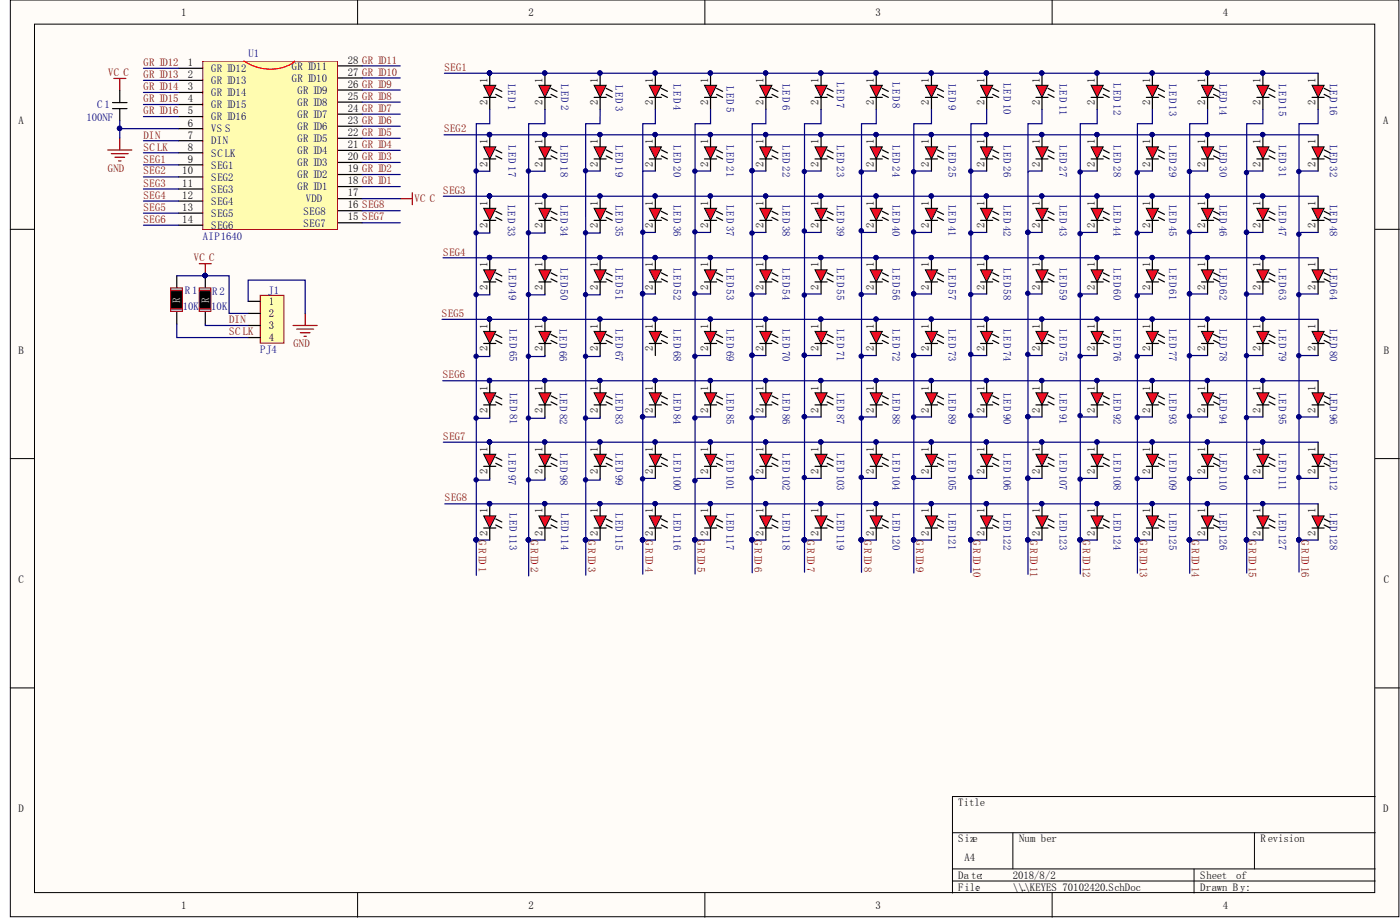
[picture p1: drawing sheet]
<svg xmlns="http://www.w3.org/2000/svg" width="1193mm" height="782mm" viewBox="0 0 1193 782" stroke-linecap="round" stroke-linejoin="round" font-family="sans-serif">
<defs><g id="words">
<g font-size="9.2">
<text x="154" y="13">1</text>
<text x="450" y="13">2</text>
<text x="746" y="13">3</text>
<text x="1042" y="13">4</text>
<text x="160" y="56">1</text>
<text x="249" y="59">GR ID11</text>
<text x="296" y="54">28 GR ID11</text>
<text x="180" y="61">GR ID12</text>
<text x="296" y="65">27 GR ID10</text>
<text x="160" y="67">2</text>
<text x="180" y="72">GR ID13</text>
<text x="249" y="69">GR ID10</text>
<text x="415" y="70" transform="rotate(-90 415 70)">1</text>
<text x="462" y="70" transform="rotate(-90 462 70)">1</text>
<text x="509" y="70" transform="rotate(-90 509 70)">1</text>
<text x="556" y="70" transform="rotate(-90 556 70)">1</text>
<text x="603" y="70" transform="rotate(-90 603 70)">1</text>
<text x="651" y="70" transform="rotate(-90 651 70)">1</text>
<text x="698" y="70" transform="rotate(-90 698 70)">1</text>
<text x="745" y="70" transform="rotate(-90 745 70)">1</text>
<text x="792" y="70" transform="rotate(-90 792 70)">1</text>
<text x="839" y="70" transform="rotate(-90 839 70)">1</text>
<text x="886" y="70" transform="rotate(-90 886 70)">1</text>
<text x="933" y="70" transform="rotate(-90 933 70)">1</text>
<text x="980" y="70" transform="rotate(-90 980 70)">1</text>
<text x="1027" y="70" transform="rotate(-90 1027 70)">1</text>
<text x="1074" y="70" transform="rotate(-90 1074 70)">1</text>
<text x="1121" y="70" transform="rotate(-90 1121 70)">1</text>
<text x="160" y="77">3</text>
<text x="296" y="75">26 GR ID9</text>
<text x="180" y="82">GR ID14</text>
<text x="254" y="80">GR ID9</text>
<text x="160" y="87">4</text>
<text x="296" y="85">25 GR ID8</text>
<text x="415" y="90" transform="rotate(-90 415 90)">2</text>
<text x="462" y="90" transform="rotate(-90 462 90)">2</text>
<text x="509" y="90" transform="rotate(-90 509 90)">2</text>
<text x="556" y="90" transform="rotate(-90 556 90)">2</text>
<text x="603" y="90" transform="rotate(-90 603 90)">2</text>
<text x="651" y="90" transform="rotate(-90 651 90)">2</text>
<text x="698" y="90" transform="rotate(-90 698 90)">2</text>
<text x="745" y="90" transform="rotate(-90 745 90)">2</text>
<text x="792" y="90" transform="rotate(-90 792 90)">2</text>
<text x="839" y="90" transform="rotate(-90 839 90)">2</text>
<text x="886" y="90" transform="rotate(-90 886 90)">2</text>
<text x="933" y="90" transform="rotate(-90 933 90)">2</text>
<text x="980" y="90" transform="rotate(-90 980 90)">2</text>
<text x="1027" y="90" transform="rotate(-90 1027 90)">2</text>
<text x="1074" y="90" transform="rotate(-90 1074 90)">2</text>
<text x="1121" y="90" transform="rotate(-90 1121 90)">2</text>
<text x="180" y="92">GR ID15</text>
<text x="254" y="90">GR ID8</text>
<text x="296" y="95">24 GR ID7</text>
<text x="160" y="97">5</text>
<text x="254" y="100">GR ID7</text>
<text x="16" y="106">A</text>
<text x="160" y="108">6</text>
<text x="180" y="103">GR ID16</text>
<text x="296" y="106">23 GR ID6</text>
<text x="1179" y="106">A</text>
<text x="180" y="113">VS S</text>
<text x="254" y="111">GR ID6</text>
<text x="160" y="118">7</text>
<text x="296" y="116">22 GR ID5</text>
<text x="180" y="123">DIN</text>
<text x="254" y="121">GR ID5</text>
<text x="415" y="123" transform="rotate(-90 415 123)">1</text>
<text x="462" y="123" transform="rotate(-90 462 123)">1</text>
<text x="509" y="123" transform="rotate(-90 509 123)">1</text>
<text x="556" y="123" transform="rotate(-90 556 123)">1</text>
<text x="603" y="123" transform="rotate(-90 603 123)">1</text>
<text x="651" y="123" transform="rotate(-90 651 123)">1</text>
<text x="698" y="123" transform="rotate(-90 698 123)">1</text>
<text x="745" y="123" transform="rotate(-90 745 123)">1</text>
<text x="792" y="123" transform="rotate(-90 792 123)">1</text>
<text x="839" y="123" transform="rotate(-90 839 123)">1</text>
<text x="886" y="123" transform="rotate(-90 886 123)">1</text>
<text x="933" y="123" transform="rotate(-90 933 123)">1</text>
<text x="980" y="123" transform="rotate(-90 980 123)">1</text>
<text x="1027" y="123" transform="rotate(-90 1027 123)">1</text>
<text x="1074" y="123" transform="rotate(-90 1074 123)">1</text>
<text x="1121" y="123" transform="rotate(-90 1121 123)">1</text>
<text x="160" y="128">8</text>
<text x="254" y="131">GR ID4</text>
<text x="296" y="126">21 GR ID4</text>
<text x="180" y="134">SC LK</text>
<text x="296" y="136">20 GR ID3</text>
<text x="160" y="138">9</text>
<text x="180" y="144">SEG1</text>
<text x="254" y="142">GR ID3</text>
<text x="415" y="142" transform="rotate(-90 415 142)">2</text>
<text x="462" y="142" transform="rotate(-90 462 142)">2</text>
<text x="509" y="142" transform="rotate(-90 509 142)">2</text>
<text x="556" y="142" transform="rotate(-90 556 142)">2</text>
<text x="603" y="142" transform="rotate(-90 603 142)">2</text>
<text x="651" y="142" transform="rotate(-90 651 142)">2</text>
<text x="698" y="142" transform="rotate(-90 698 142)">2</text>
<text x="745" y="142" transform="rotate(-90 745 142)">2</text>
<text x="792" y="142" transform="rotate(-90 792 142)">2</text>
<text x="839" y="142" transform="rotate(-90 839 142)">2</text>
<text x="886" y="142" transform="rotate(-90 886 142)">2</text>
<text x="933" y="142" transform="rotate(-90 933 142)">2</text>
<text x="980" y="142" transform="rotate(-90 980 142)">2</text>
<text x="1027" y="142" transform="rotate(-90 1027 142)">2</text>
<text x="1074" y="142" transform="rotate(-90 1074 142)">2</text>
<text x="1121" y="142" transform="rotate(-90 1121 142)">2</text>
<text x="155" y="149">10</text>
<text x="296" y="147">19 GR ID2</text>
<text x="180" y="154">SEG2</text>
<text x="254" y="152">GR ID2</text>
<text x="155" y="159">11</text>
<text x="296" y="157">18 GR ID1</text>
<text x="180" y="164">SEG3</text>
<text x="254" y="162">GR ID1</text>
<text x="296" y="167">17</text>
<text x="155" y="169">12</text>
<text x="261" y="172">VDD</text>
<text x="155" y="180">13</text>
<text x="180" y="174">SEG4</text>
<text x="296" y="178">16 SEG8</text>
<text x="415" y="175" transform="rotate(-90 415 175)">1</text>
<text x="462" y="175" transform="rotate(-90 462 175)">1</text>
<text x="509" y="175" transform="rotate(-90 509 175)">1</text>
<text x="556" y="175" transform="rotate(-90 556 175)">1</text>
<text x="603" y="175" transform="rotate(-90 603 175)">1</text>
<text x="651" y="175" transform="rotate(-90 651 175)">1</text>
<text x="698" y="175" transform="rotate(-90 698 175)">1</text>
<text x="745" y="175" transform="rotate(-90 745 175)">1</text>
<text x="792" y="175" transform="rotate(-90 792 175)">1</text>
<text x="839" y="175" transform="rotate(-90 839 175)">1</text>
<text x="886" y="175" transform="rotate(-90 886 175)">1</text>
<text x="933" y="175" transform="rotate(-90 933 175)">1</text>
<text x="980" y="175" transform="rotate(-90 980 175)">1</text>
<text x="1027" y="175" transform="rotate(-90 1027 175)">1</text>
<text x="1074" y="175" transform="rotate(-90 1074 175)">1</text>
<text x="1121" y="175" transform="rotate(-90 1121 175)">1</text>
<text x="180" y="185">SEG5</text>
<text x="259" y="183">SEG8</text>
<text x="155" y="190">14</text>
<text x="296" y="188">15 SEG7</text>
<text x="180" y="195">SEG6</text>
<text x="259" y="193">SEG7</text>
<text x="415" y="194" transform="rotate(-90 415 194)">2</text>
<text x="462" y="194" transform="rotate(-90 462 194)">2</text>
<text x="509" y="194" transform="rotate(-90 509 194)">2</text>
<text x="556" y="194" transform="rotate(-90 556 194)">2</text>
<text x="603" y="194" transform="rotate(-90 603 194)">2</text>
<text x="651" y="194" transform="rotate(-90 651 194)">2</text>
<text x="698" y="194" transform="rotate(-90 698 194)">2</text>
<text x="745" y="194" transform="rotate(-90 745 194)">2</text>
<text x="792" y="194" transform="rotate(-90 792 194)">2</text>
<text x="839" y="194" transform="rotate(-90 839 194)">2</text>
<text x="886" y="194" transform="rotate(-90 886 194)">2</text>
<text x="933" y="194" transform="rotate(-90 933 194)">2</text>
<text x="980" y="194" transform="rotate(-90 980 194)">2</text>
<text x="1027" y="194" transform="rotate(-90 1027 194)">2</text>
<text x="1074" y="194" transform="rotate(-90 1074 194)">2</text>
<text x="1121" y="194" transform="rotate(-90 1121 194)">2</text>
<text x="415" y="228" transform="rotate(-90 415 228)">1</text>
<text x="462" y="228" transform="rotate(-90 462 228)">1</text>
<text x="509" y="228" transform="rotate(-90 509 228)">1</text>
<text x="556" y="228" transform="rotate(-90 556 228)">1</text>
<text x="603" y="228" transform="rotate(-90 603 228)">1</text>
<text x="651" y="228" transform="rotate(-90 651 228)">1</text>
<text x="698" y="228" transform="rotate(-90 698 228)">1</text>
<text x="745" y="228" transform="rotate(-90 745 228)">1</text>
<text x="792" y="228" transform="rotate(-90 792 228)">1</text>
<text x="839" y="228" transform="rotate(-90 839 228)">1</text>
<text x="886" y="228" transform="rotate(-90 886 228)">1</text>
<text x="933" y="228" transform="rotate(-90 933 228)">1</text>
<text x="980" y="228" transform="rotate(-90 980 228)">1</text>
<text x="1027" y="228" transform="rotate(-90 1027 228)">1</text>
<text x="1074" y="228" transform="rotate(-90 1074 228)">1</text>
<text x="1121" y="228" transform="rotate(-90 1121 228)">1</text>
<text x="415" y="247" transform="rotate(-90 415 247)">2</text>
<text x="462" y="247" transform="rotate(-90 462 247)">2</text>
<text x="509" y="247" transform="rotate(-90 509 247)">2</text>
<text x="556" y="247" transform="rotate(-90 556 247)">2</text>
<text x="603" y="247" transform="rotate(-90 603 247)">2</text>
<text x="651" y="247" transform="rotate(-90 651 247)">2</text>
<text x="698" y="247" transform="rotate(-90 698 247)">2</text>
<text x="745" y="247" transform="rotate(-90 745 247)">2</text>
<text x="792" y="247" transform="rotate(-90 792 247)">2</text>
<text x="839" y="247" transform="rotate(-90 839 247)">2</text>
<text x="886" y="247" transform="rotate(-90 886 247)">2</text>
<text x="933" y="247" transform="rotate(-90 933 247)">2</text>
<text x="980" y="247" transform="rotate(-90 980 247)">2</text>
<text x="1027" y="247" transform="rotate(-90 1027 247)">2</text>
<text x="1074" y="247" transform="rotate(-90 1074 247)">2</text>
<text x="1121" y="247" transform="rotate(-90 1121 247)">2</text>
<text x="229" y="260">1</text>
<text x="229" y="270">2</text>
<text x="229" y="280">3</text>
<text x="415" y="280" transform="rotate(-90 415 280)">1</text>
<text x="462" y="280" transform="rotate(-90 462 280)">1</text>
<text x="509" y="280" transform="rotate(-90 509 280)">1</text>
<text x="556" y="280" transform="rotate(-90 556 280)">1</text>
<text x="603" y="280" transform="rotate(-90 603 280)">1</text>
<text x="651" y="280" transform="rotate(-90 651 280)">1</text>
<text x="698" y="280" transform="rotate(-90 698 280)">1</text>
<text x="745" y="280" transform="rotate(-90 745 280)">1</text>
<text x="792" y="280" transform="rotate(-90 792 280)">1</text>
<text x="839" y="280" transform="rotate(-90 839 280)">1</text>
<text x="886" y="280" transform="rotate(-90 886 280)">1</text>
<text x="933" y="280" transform="rotate(-90 933 280)">1</text>
<text x="980" y="280" transform="rotate(-90 980 280)">1</text>
<text x="1027" y="280" transform="rotate(-90 1027 280)">1</text>
<text x="1074" y="280" transform="rotate(-90 1074 280)">1</text>
<text x="1121" y="280" transform="rotate(-90 1121 280)">1</text>
<text x="229" y="291">4</text>
<text x="415" y="299" transform="rotate(-90 415 299)">2</text>
<text x="462" y="299" transform="rotate(-90 462 299)">2</text>
<text x="509" y="299" transform="rotate(-90 509 299)">2</text>
<text x="556" y="299" transform="rotate(-90 556 299)">2</text>
<text x="603" y="299" transform="rotate(-90 603 299)">2</text>
<text x="651" y="299" transform="rotate(-90 651 299)">2</text>
<text x="698" y="299" transform="rotate(-90 698 299)">2</text>
<text x="745" y="299" transform="rotate(-90 745 299)">2</text>
<text x="792" y="299" transform="rotate(-90 792 299)">2</text>
<text x="839" y="299" transform="rotate(-90 839 299)">2</text>
<text x="886" y="299" transform="rotate(-90 886 299)">2</text>
<text x="933" y="299" transform="rotate(-90 933 299)">2</text>
<text x="980" y="299" transform="rotate(-90 980 299)">2</text>
<text x="1027" y="299" transform="rotate(-90 1027 299)">2</text>
<text x="1074" y="299" transform="rotate(-90 1074 299)">2</text>
<text x="1121" y="299" transform="rotate(-90 1121 299)">2</text>
<text x="16" y="301">B</text>
<text x="1179" y="301">B</text>
<text x="415" y="333" transform="rotate(-90 415 333)">1</text>
<text x="462" y="333" transform="rotate(-90 462 333)">1</text>
<text x="509" y="333" transform="rotate(-90 509 333)">1</text>
<text x="556" y="333" transform="rotate(-90 556 333)">1</text>
<text x="603" y="333" transform="rotate(-90 603 333)">1</text>
<text x="651" y="333" transform="rotate(-90 651 333)">1</text>
<text x="698" y="333" transform="rotate(-90 698 333)">1</text>
<text x="745" y="333" transform="rotate(-90 745 333)">1</text>
<text x="792" y="333" transform="rotate(-90 792 333)">1</text>
<text x="839" y="333" transform="rotate(-90 839 333)">1</text>
<text x="886" y="333" transform="rotate(-90 886 333)">1</text>
<text x="933" y="333" transform="rotate(-90 933 333)">1</text>
<text x="980" y="333" transform="rotate(-90 980 333)">1</text>
<text x="1027" y="333" transform="rotate(-90 1027 333)">1</text>
<text x="1074" y="333" transform="rotate(-90 1074 333)">1</text>
<text x="1121" y="333" transform="rotate(-90 1121 333)">1</text>
<text x="415" y="352" transform="rotate(-90 415 352)">2</text>
<text x="462" y="352" transform="rotate(-90 462 352)">2</text>
<text x="509" y="352" transform="rotate(-90 509 352)">2</text>
<text x="556" y="352" transform="rotate(-90 556 352)">2</text>
<text x="603" y="352" transform="rotate(-90 603 352)">2</text>
<text x="651" y="352" transform="rotate(-90 651 352)">2</text>
<text x="698" y="352" transform="rotate(-90 698 352)">2</text>
<text x="745" y="352" transform="rotate(-90 745 352)">2</text>
<text x="792" y="352" transform="rotate(-90 792 352)">2</text>
<text x="839" y="352" transform="rotate(-90 839 352)">2</text>
<text x="886" y="352" transform="rotate(-90 886 352)">2</text>
<text x="933" y="352" transform="rotate(-90 933 352)">2</text>
<text x="980" y="352" transform="rotate(-90 980 352)">2</text>
<text x="1027" y="352" transform="rotate(-90 1027 352)">2</text>
<text x="1074" y="352" transform="rotate(-90 1074 352)">2</text>
<text x="1121" y="352" transform="rotate(-90 1121 352)">2</text>
<text x="415" y="385" transform="rotate(-90 415 385)">1</text>
<text x="462" y="385" transform="rotate(-90 462 385)">1</text>
<text x="509" y="385" transform="rotate(-90 509 385)">1</text>
<text x="556" y="385" transform="rotate(-90 556 385)">1</text>
<text x="603" y="385" transform="rotate(-90 603 385)">1</text>
<text x="651" y="385" transform="rotate(-90 651 385)">1</text>
<text x="698" y="385" transform="rotate(-90 698 385)">1</text>
<text x="745" y="385" transform="rotate(-90 745 385)">1</text>
<text x="792" y="385" transform="rotate(-90 792 385)">1</text>
<text x="839" y="385" transform="rotate(-90 839 385)">1</text>
<text x="886" y="385" transform="rotate(-90 886 385)">1</text>
<text x="933" y="385" transform="rotate(-90 933 385)">1</text>
<text x="980" y="385" transform="rotate(-90 980 385)">1</text>
<text x="1027" y="385" transform="rotate(-90 1027 385)">1</text>
<text x="1074" y="385" transform="rotate(-90 1074 385)">1</text>
<text x="1121" y="385" transform="rotate(-90 1121 385)">1</text>
<text x="415" y="404" transform="rotate(-90 415 404)">2</text>
<text x="462" y="404" transform="rotate(-90 462 404)">2</text>
<text x="509" y="404" transform="rotate(-90 509 404)">2</text>
<text x="556" y="404" transform="rotate(-90 556 404)">2</text>
<text x="603" y="404" transform="rotate(-90 603 404)">2</text>
<text x="651" y="404" transform="rotate(-90 651 404)">2</text>
<text x="698" y="404" transform="rotate(-90 698 404)">2</text>
<text x="745" y="404" transform="rotate(-90 745 404)">2</text>
<text x="792" y="404" transform="rotate(-90 792 404)">2</text>
<text x="839" y="404" transform="rotate(-90 839 404)">2</text>
<text x="886" y="404" transform="rotate(-90 886 404)">2</text>
<text x="933" y="404" transform="rotate(-90 933 404)">2</text>
<text x="980" y="404" transform="rotate(-90 980 404)">2</text>
<text x="1027" y="404" transform="rotate(-90 1027 404)">2</text>
<text x="1074" y="404" transform="rotate(-90 1074 404)">2</text>
<text x="1121" y="404" transform="rotate(-90 1121 404)">2</text>
<text x="415" y="437" transform="rotate(-90 415 437)">1</text>
<text x="462" y="437" transform="rotate(-90 462 437)">1</text>
<text x="509" y="437" transform="rotate(-90 509 437)">1</text>
<text x="556" y="437" transform="rotate(-90 556 437)">1</text>
<text x="603" y="437" transform="rotate(-90 603 437)">1</text>
<text x="651" y="437" transform="rotate(-90 651 437)">1</text>
<text x="698" y="437" transform="rotate(-90 698 437)">1</text>
<text x="745" y="437" transform="rotate(-90 745 437)">1</text>
<text x="792" y="437" transform="rotate(-90 792 437)">1</text>
<text x="839" y="437" transform="rotate(-90 839 437)">1</text>
<text x="886" y="437" transform="rotate(-90 886 437)">1</text>
<text x="933" y="437" transform="rotate(-90 933 437)">1</text>
<text x="980" y="437" transform="rotate(-90 980 437)">1</text>
<text x="1027" y="437" transform="rotate(-90 1027 437)">1</text>
<text x="1074" y="437" transform="rotate(-90 1074 437)">1</text>
<text x="1121" y="437" transform="rotate(-90 1121 437)">1</text>
<text x="415" y="456" transform="rotate(-90 415 456)">2</text>
<text x="462" y="456" transform="rotate(-90 462 456)">2</text>
<text x="509" y="456" transform="rotate(-90 509 456)">2</text>
<text x="556" y="456" transform="rotate(-90 556 456)">2</text>
<text x="603" y="456" transform="rotate(-90 603 456)">2</text>
<text x="651" y="456" transform="rotate(-90 651 456)">2</text>
<text x="698" y="456" transform="rotate(-90 698 456)">2</text>
<text x="745" y="456" transform="rotate(-90 745 456)">2</text>
<text x="792" y="456" transform="rotate(-90 792 456)">2</text>
<text x="839" y="456" transform="rotate(-90 839 456)">2</text>
<text x="886" y="456" transform="rotate(-90 886 456)">2</text>
<text x="933" y="456" transform="rotate(-90 933 456)">2</text>
<text x="980" y="456" transform="rotate(-90 980 456)">2</text>
<text x="1027" y="456" transform="rotate(-90 1027 456)">2</text>
<text x="1074" y="456" transform="rotate(-90 1074 456)">2</text>
<text x="1121" y="456" transform="rotate(-90 1121 456)">2</text>
<text x="16" y="497">C</text>
<text x="1179" y="497">C</text>
<text x="817" y="687">Title</text>
<text x="16" y="692">D</text>
<text x="1179" y="692">D</text>
<text x="817" y="718">Size</text>
<text x="868" y="718">Num ber</text>
<text x="1074" y="718">R evision</text>
<text x="822" y="733">A4</text>
<text x="817" y="749">Da te:</text>
<text x="863" y="749">2018/8/2</text>
<text x="1023" y="749">Sheet</text>
<text x="1053" y="749">of</text>
<text x="817" y="759">File</text>
<text x="831" y="759">:</text>
<text x="863" y="759">\\.</text>
<text x="871" y="759">.\KEYES 70102420.SchDoc</text>
<text x="1023" y="759">Drawn B y:</text>
<text x="154" y="774">1</text>
<text x="450" y="774">2</text>
<text x="746" y="774">3</text>
<text x="1042" y="774">4</text>
</g>
<g font-size="9.2" fill="#000080">
<text x="212" y="49">U1</text>
<text x="433" y="71" transform="rotate(90 433 71)">LED 1</text>
<text x="478" y="72" transform="rotate(90 478 72)">LED 2</text>
<text x="574" y="72" transform="rotate(90 574 72)">LED 4</text>
<text x="667" y="71" transform="rotate(90 667 71)">LED 6</text>
<text x="713" y="70" transform="rotate(90 713 70)">LED 7</text>
<text x="761" y="70" transform="rotate(90 761 70)">LED 8</text>
<text x="808" y="71" transform="rotate(90 808 71)">LED 9</text>
<text x="855" y="70" transform="rotate(90 855 70)">LED 10</text>
<text x="903" y="71" transform="rotate(90 903 71)">LED 11</text>
<text x="949" y="70" transform="rotate(90 949 70)">LED 12</text>
<text x="996" y="72" transform="rotate(90 996 72)">LED 13</text>
<text x="1039" y="71" transform="rotate(90 1039 71)">LED 14</text>
<text x="1090" y="72" transform="rotate(90 1090 72)">LED 15</text>
<text x="1133" y="71" transform="rotate(90 1133 71)">LED 16</text>
<text x="525" y="73" transform="rotate(90 525 73)">LED 3</text>
<text x="619" y="73" transform="rotate(90 619 73)">LED 5</text>
<text x="83" y="92">C 1</text>
<text x="74" y="103">100NF</text>
<text x="433" y="124" transform="rotate(90 433 124)">LED 17</text>
<text x="478" y="124" transform="rotate(90 478 124)">LED 18</text>
<text x="525" y="124" transform="rotate(90 525 124)">LED 19</text>
<text x="574" y="124" transform="rotate(90 574 124)">LED 20</text>
<text x="619" y="124" transform="rotate(90 619 124)">LED 21</text>
<text x="667" y="124" transform="rotate(90 667 124)">LED 22</text>
<text x="713" y="124" transform="rotate(90 713 124)">LED 23</text>
<text x="761" y="124" transform="rotate(90 761 124)">LED 24</text>
<text x="808" y="124" transform="rotate(90 808 124)">LED 25</text>
<text x="855" y="124" transform="rotate(90 855 124)">LED 26</text>
<text x="903" y="124" transform="rotate(90 903 124)">LED 27</text>
<text x="949" y="124" transform="rotate(90 949 124)">LED 28</text>
<text x="996" y="124" transform="rotate(90 996 124)">LED 29</text>
<text x="1039" y="124" transform="rotate(90 1039 124)">LED 30</text>
<text x="1090" y="124" transform="rotate(90 1090 124)">LED 31</text>
<text x="1133" y="124" transform="rotate(90 1133 124)">LED 32</text>
<text x="433" y="174" transform="rotate(90 433 174)">LED 33</text>
<text x="478" y="174" transform="rotate(90 478 174)">LED 34</text>
<text x="525" y="174" transform="rotate(90 525 174)">LED 35</text>
<text x="574" y="174" transform="rotate(90 574 174)">LED 36</text>
<text x="619" y="174" transform="rotate(90 619 174)">LED 37</text>
<text x="667" y="174" transform="rotate(90 667 174)">LED 38</text>
<text x="713" y="174" transform="rotate(90 713 174)">LED 39</text>
<text x="761" y="174" transform="rotate(90 761 174)">LED 40</text>
<text x="808" y="174" transform="rotate(90 808 174)">LED 41</text>
<text x="855" y="174" transform="rotate(90 855 174)">LED 42</text>
<text x="903" y="174" transform="rotate(90 903 174)">LED 43</text>
<text x="949" y="174" transform="rotate(90 949 174)">LED 44</text>
<text x="996" y="174" transform="rotate(90 996 174)">LED 45</text>
<text x="1039" y="174" transform="rotate(90 1039 174)">LED 46</text>
<text x="1090" y="174" transform="rotate(90 1090 174)">LED 47</text>
<text x="1133" y="174" transform="rotate(90 1133 174)">LED 48</text>
<text x="173" y="204">AIP1640</text>
<text x="434" y="229" transform="rotate(90 434 229)">LED 49</text>
<text x="478" y="229" transform="rotate(90 478 229)">LED 50</text>
<text x="525" y="229" transform="rotate(90 525 229)">LED 51</text>
<text x="574" y="229" transform="rotate(90 574 229)">LED 52</text>
<text x="619" y="229" transform="rotate(90 619 229)">LED 53</text>
<text x="667" y="229" transform="rotate(90 667 229)">LED 54</text>
<text x="713" y="229" transform="rotate(90 713 229)">LED 55</text>
<text x="761" y="229" transform="rotate(90 761 229)">LED 56</text>
<text x="808" y="229" transform="rotate(90 808 229)">LED 57</text>
<text x="855" y="229" transform="rotate(90 855 229)">LED 58</text>
<text x="903" y="229" transform="rotate(90 903 229)">LED 59</text>
<text x="949" y="229" transform="rotate(90 949 229)">LED 60</text>
<text x="996" y="229" transform="rotate(90 996 229)">LED 61</text>
<text x="1039" y="229" transform="rotate(90 1039 229)">LED 62</text>
<text x="1090" y="229" transform="rotate(90 1090 229)">LED 63</text>
<text x="1133" y="229" transform="rotate(90 1133 229)">LED 64</text>
<text x="157" y="250">R 1</text>
<text x="181" y="251">R 2</text>
<text x="229" y="250">J1</text>
<text x="156" y="264">10K</text>
<text x="180" y="264">10K</text>
<text x="434" y="281" transform="rotate(90 434 281)">LED 65</text>
<text x="477" y="281" transform="rotate(90 477 281)">LED 66</text>
<text x="525" y="281" transform="rotate(90 525 281)">LED 67</text>
<text x="574" y="281" transform="rotate(90 574 281)">LED 68</text>
<text x="619" y="281" transform="rotate(90 619 281)">LED 69</text>
<text x="667" y="281" transform="rotate(90 667 281)">LED 70</text>
<text x="713" y="281" transform="rotate(90 713 281)">LED 71</text>
<text x="761" y="281" transform="rotate(90 761 281)">LED 72</text>
<text x="808" y="281" transform="rotate(90 808 281)">LED 73</text>
<text x="855" y="281" transform="rotate(90 855 281)">LED 74</text>
<text x="903" y="281" transform="rotate(90 903 281)">LED 75</text>
<text x="949" y="281" transform="rotate(90 949 281)">LED 76</text>
<text x="996" y="281" transform="rotate(90 996 281)">LED 77</text>
<text x="1039" y="281" transform="rotate(90 1039 281)">LED 78</text>
<text x="1090" y="281" transform="rotate(90 1090 281)">LED 79</text>
<text x="1133" y="281" transform="rotate(90 1133 281)">LED 80</text>
<text x="222" y="301">PJ4</text>
<text x="434" y="335" transform="rotate(90 434 335)">LED 81</text>
<text x="477" y="335" transform="rotate(90 477 335)">LED 82</text>
<text x="525" y="335" transform="rotate(90 525 335)">LED 83</text>
<text x="574" y="335" transform="rotate(90 574 335)">LED 84</text>
<text x="619" y="335" transform="rotate(90 619 335)">LED 85</text>
<text x="667" y="335" transform="rotate(90 667 335)">LED 86</text>
<text x="713" y="335" transform="rotate(90 713 335)">LED 87</text>
<text x="761" y="335" transform="rotate(90 761 335)">LED 88</text>
<text x="808" y="335" transform="rotate(90 808 335)">LED 89</text>
<text x="855" y="335" transform="rotate(90 855 335)">LED 90</text>
<text x="903" y="335" transform="rotate(90 903 335)">LED 91</text>
<text x="949" y="335" transform="rotate(90 949 335)">LED 92</text>
<text x="996" y="335" transform="rotate(90 996 335)">LED 93</text>
<text x="1039" y="335" transform="rotate(90 1039 335)">LED 94</text>
<text x="1090" y="335" transform="rotate(90 1090 335)">LED 95</text>
<text x="1133" y="335" transform="rotate(90 1133 335)">LED 96</text>
<text x="433" y="386" transform="rotate(90 433 386)">LED 97</text>
<text x="477" y="386" transform="rotate(90 477 386)">LED 98</text>
<text x="525" y="386" transform="rotate(90 525 386)">LED 99</text>
<text x="574" y="386" transform="rotate(90 574 386)">LED 100</text>
<text x="619" y="386" transform="rotate(90 619 386)">LED 101</text>
<text x="667" y="386" transform="rotate(90 667 386)">LED 102</text>
<text x="713" y="386" transform="rotate(90 713 386)">LED 103</text>
<text x="761" y="386" transform="rotate(90 761 386)">LED 104</text>
<text x="808" y="386" transform="rotate(90 808 386)">LED 105</text>
<text x="855" y="386" transform="rotate(90 855 386)">LED 106</text>
<text x="903" y="386" transform="rotate(90 903 386)">LED 107</text>
<text x="949" y="386" transform="rotate(90 949 386)">LED 108</text>
<text x="996" y="386" transform="rotate(90 996 386)">LED 109</text>
<text x="1039" y="386" transform="rotate(90 1039 386)">LED 110</text>
<text x="1090" y="386" transform="rotate(90 1090 386)">LED 111</text>
<text x="1133" y="386" transform="rotate(90 1133 386)">LED 112</text>
<text x="434" y="437" transform="rotate(90 434 437)">LED 113</text>
<text x="478" y="437" transform="rotate(90 478 437)">LED 114</text>
<text x="525" y="437" transform="rotate(90 525 437)">LED 115</text>
<text x="574" y="437" transform="rotate(90 574 437)">LED 116</text>
<text x="619" y="437" transform="rotate(90 619 437)">LED 117</text>
<text x="667" y="437" transform="rotate(90 667 437)">LED 118</text>
<text x="713" y="437" transform="rotate(90 713 437)">LED 119</text>
<text x="761" y="437" transform="rotate(90 761 437)">LED 120</text>
<text x="808" y="437" transform="rotate(90 808 437)">LED 121</text>
<text x="855" y="437" transform="rotate(90 855 437)">LED 122</text>
<text x="903" y="437" transform="rotate(90 903 437)">LED 123</text>
<text x="949" y="437" transform="rotate(90 949 437)">LED 124</text>
<text x="996" y="437" transform="rotate(90 996 437)">LED 125</text>
<text x="1039" y="437" transform="rotate(90 1039 437)">LED 126</text>
<text x="1090" y="437" transform="rotate(90 1090 437)">LED 127</text>
<text x="1133" y="437" transform="rotate(90 1133 437)">LED 128</text>
</g>
<g font-size="9.2" fill="#800000">
<text x="122" y="56">GR ID12</text>
<text x="92" y="65">VC C</text>
<text x="379" y="60">SEG1</text>
<text x="122" y="67">GR ID13</text>
<text x="122" y="77">GR ID14</text>
<text x="122" y="87">GR ID15</text>
<text x="122" y="97">GR ID16</text>
<text x="378" y="113">SEG2</text>
<text x="122" y="118">DIN</text>
<text x="122" y="128">SC LK</text>
<text x="122" y="138">SEG1</text>
<text x="92" y="147">GND</text>
<text x="122" y="149">SEG2</text>
<text x="122" y="159">SEG3</text>
<text x="378" y="165">SEG3</text>
<text x="122" y="169">SEG4</text>
<text x="353" y="172">VC C</text>
<text x="122" y="180">SEG5</text>
<text x="122" y="190">SEG6</text>
<text x="378" y="218">SEG4</text>
<text x="165" y="223">VC C</text>
<text x="195" y="275">DIN</text>
<text x="377" y="270">SEG5</text>
<text x="195" y="286">SC LK</text>
<text x="250" y="296">GND</text>
<text x="377" y="322">SEG6</text>
<text x="378" y="375">SEG7</text>
<text x="379" y="427">SEG8</text>
<text x="408" y="460" transform="rotate(90 408 460)">G R ID 1</text>
<text x="452" y="460" transform="rotate(90 452 460)">G R ID 2</text>
<text x="501" y="460" transform="rotate(90 501 460)">G R ID 3</text>
<text x="550" y="460" transform="rotate(90 550 460)">G R ID 4</text>
<text x="594" y="460" transform="rotate(90 594 460)">G R ID 5</text>
<text x="643" y="460" transform="rotate(90 643 460)">G R ID 6</text>
<text x="688" y="460" transform="rotate(90 688 460)">G R ID 7</text>
<text x="736" y="460" transform="rotate(90 736 460)">G R ID 8</text>
<text x="781" y="460" transform="rotate(90 781 460)">G R ID 9</text>
<text x="829" y="460" transform="rotate(90 829 460)">G R ID 10</text>
<text x="878" y="460" transform="rotate(90 878 460)">G R ID 11</text>
<text x="923" y="460" transform="rotate(90 923 460)">G R ID 12</text>
<text x="971" y="460" transform="rotate(90 971 460)">G R ID 13</text>
<text x="1016" y="460" transform="rotate(90 1016 460)">G R ID 14</text>
<text x="1064" y="460" transform="rotate(90 1064 460)">G R ID 15</text>
<text x="1109" y="460" transform="rotate(90 1109 460)">G R ID 16</text>
</g>
<g font-size="9.2" fill="#e5dec5">
<text x="154" y="259" transform="rotate(-90 154 259)">R</text>
<text x="178" y="259" transform="rotate(-90 178 259)">R</text>
</g>
</g></defs>
<path d="M9 0h1183v781h-1183z" fill="#fffcf8"/>
<path d="M9 0h1183v781h-1183z" fill="none" stroke="#000" stroke-width=".85"/>
<path d="M29 21h1142v739h-1142z" fill="#fffcf8" stroke="#000" stroke-width=".85"/>
<g fill="none" stroke="#000" stroke-width=".85">
<path d="M305 0v21M601 0v21M897 0v21M9 195h20M1172 195h20M9 391h20M1172 391h20M9 586h20M1172 586h20M1172 679h-360v82M812 709h360M863 709v31"/>
<path d="M1069 709v31M812 740h360M812 751h360M1017 740v21M305 761v20M601 761v20M897 761v20"/>
</g>
<g fill="none" stroke="#000" stroke-width="1">
<path d="M152 58h21M288 56h21M152 68h21M152 79h21M288 77h21M288 66h21M152 89h21M152 99h21M288 97h21M288 87h21M152 110h21M152 120h21"/>
<path d="M288 118h21M288 108h21M152 130h21M288 138h21M288 128h21M152 140h21M152 151h21M288 159h21M288 149h21M152 161h21M152 171h21M288 180h21"/>
<path d="M288 169h21M152 182h21M152 192h21M288 190h21"/>
</g>
<path d="M173 52h115v144h-115z" fill="#ffffb0"/>
<path d="M173 52h115v144h-115z" fill="none" stroke="#800000" stroke-width=".85"/>
<path d="M208 52a37 37 0 0 0 43 1v-1" fill="none" stroke="#f00" stroke-width="1"/>
<path d="M102 118v10M92 128h20M95 131h14M98 134h8M101 137h2" fill="none" stroke="#800000" stroke-width="1"/>
<path d="M102 110h.1" fill="none" stroke="#000080" stroke-width="1"/>
<circle cx="102" cy="109" r="1.9" fill="#000080" stroke="#000080" stroke-width=".85"/>
<path d="M412 73h10l-5 10z" fill="#ee0e22"/>
<path d="M412 73h10l-5 10z" fill="none" stroke="#000" stroke-width=".85"/>
<path d="M417 62v11M422 75l6 3M412 83h10M417 83v10M422 80l6 3" fill="none" stroke="#000" stroke-width="1"/>
<circle cx="417" cy="62" r="1.9" fill="#000080" stroke="#000080" stroke-width=".85"/>
<path d="M459 73h10l-5 10z" fill="#ee0e22"/>
<path d="M459 73h10l-5 10z" fill="none" stroke="#000" stroke-width=".85"/>
<path d="M464 62v11M469 75l6 3M459 83h10M464 83v10M469 80l6 3" fill="none" stroke="#000" stroke-width="1"/>
<circle cx="464" cy="62" r="1.9" fill="#000080" stroke="#000080" stroke-width=".85"/>
<path d="M506 73h11l-6 10z" fill="#ee0e22"/>
<path d="M506 73h11l-6 10z" fill="none" stroke="#000" stroke-width=".85"/>
<path d="M511 62v11M517 75l5 3M506 83h11M511 83v10M517 80l5 3" fill="none" stroke="#000" stroke-width="1"/>
<circle cx="511" cy="62" r="1.9" fill="#000080" stroke="#000080" stroke-width=".85"/>
<path d="M553 73h11l-6 10z" fill="#ee0e22"/>
<path d="M553 73h11l-6 10z" fill="none" stroke="#000" stroke-width=".85"/>
<path d="M558 62v11M564 75l5 3M553 83h11M558 83v10M564 80l5 3" fill="none" stroke="#000" stroke-width="1"/>
<circle cx="558" cy="62" r="1.9" fill="#000080" stroke="#000080" stroke-width=".85"/>
<path d="M600 73h11l-6 10z" fill="#ee0e22"/>
<path d="M600 73h11l-6 10z" fill="none" stroke="#000" stroke-width=".85"/>
<path d="M605 62v11M611 75l5 3M600 83h11M605 83v10M611 80l5 3" fill="none" stroke="#000" stroke-width="1"/>
<circle cx="605" cy="62" r="1.9" fill="#000080" stroke="#000080" stroke-width=".85"/>
<path d="M1071 73h10l-5 10z" fill="#ee0e22"/>
<path d="M1071 73h10l-5 10z" fill="none" stroke="#000" stroke-width=".85"/>
<path d="M1076 62v11M1081 75l5 3M1071 83h10M1076 83v10M1081 80l5 3" fill="none" stroke="#000" stroke-width="1"/>
<circle cx="1076" cy="62" r="1.9" fill="#000080" stroke="#000080" stroke-width=".85"/>
<path d="M647 73h11l-5 10z" fill="#ee0e22"/>
<path d="M647 73h11l-5 10z" fill="none" stroke="#000" stroke-width=".85"/>
<path d="M653 62v11M658 75l5 3M647 83h11M653 83v10M658 80l5 3" fill="none" stroke="#000" stroke-width="1"/>
<circle cx="652" cy="62" r="1.9" fill="#000080" stroke="#000080" stroke-width=".85"/>
<path d="M694 73h11l-5 10z" fill="#ee0e22"/>
<path d="M694 73h11l-5 10z" fill="none" stroke="#000" stroke-width=".85"/>
<path d="M700 62v11M705 75l5 3M694 83h11M700 83v10M705 80l5 3" fill="none" stroke="#000" stroke-width="1"/>
<circle cx="699" cy="62" r="1.9" fill="#000080" stroke="#000080" stroke-width=".85"/>
<path d="M742 73h10l-5 10z" fill="#ee0e22"/>
<path d="M742 73h10l-5 10z" fill="none" stroke="#000" stroke-width=".85"/>
<path d="M747 62v11M752 75l5 3M742 83h10M747 83v10M752 80l5 3" fill="none" stroke="#000" stroke-width="1"/>
<circle cx="746" cy="62" r="1.9" fill="#000080" stroke="#000080" stroke-width=".85"/>
<path d="M789 73h10l-5 10z" fill="#ee0e22"/>
<path d="M789 73h10l-5 10z" fill="none" stroke="#000" stroke-width=".85"/>
<path d="M794 62v11M799 75l5 3M789 83h10M794 83v10M799 80l5 3" fill="none" stroke="#000" stroke-width="1"/>
<circle cx="794" cy="62" r="1.9" fill="#000080" stroke="#000080" stroke-width=".85"/>
<path d="M836 73h10l-5 10z" fill="#ee0e22"/>
<path d="M836 73h10l-5 10z" fill="none" stroke="#000" stroke-width=".85"/>
<path d="M841 62v11M846 75l5 3M836 83h10M841 83v10M846 80l5 3" fill="none" stroke="#000" stroke-width="1"/>
<circle cx="841" cy="62" r="1.9" fill="#000080" stroke="#000080" stroke-width=".85"/>
<path d="M883 73h10l-5 10z" fill="#ee0e22"/>
<path d="M883 73h10l-5 10z" fill="none" stroke="#000" stroke-width=".85"/>
<path d="M888 62v11M893 75l5 3M883 83h10M888 83v10M893 80l5 3" fill="none" stroke="#000" stroke-width="1"/>
<circle cx="888" cy="62" r="1.9" fill="#000080" stroke="#000080" stroke-width=".85"/>
<path d="M930 73h10l-5 10z" fill="#ee0e22"/>
<path d="M930 73h10l-5 10z" fill="none" stroke="#000" stroke-width=".85"/>
<path d="M935 62v11M940 75l5 3M930 83h10M935 83v10M940 80l5 3" fill="none" stroke="#000" stroke-width="1"/>
<circle cx="935" cy="62" r="1.9" fill="#000080" stroke="#000080" stroke-width=".85"/>
<path d="M977 73h10l-5 10z" fill="#ee0e22"/>
<path d="M977 73h10l-5 10z" fill="none" stroke="#000" stroke-width=".85"/>
<path d="M982 62v11M987 75l5 3M977 83h10M982 83v10M987 80l5 3" fill="none" stroke="#000" stroke-width="1"/>
<circle cx="982" cy="62" r="1.9" fill="#000080" stroke="#000080" stroke-width=".85"/>
<path d="M1024 73h10l-5 10z" fill="#ee0e22"/>
<path d="M1024 73h10l-5 10z" fill="none" stroke="#000" stroke-width=".85"/>
<path d="M1029 62v11M1034 75l5 3M1024 83h10M1029 83v10M1034 80l5 3" fill="none" stroke="#000" stroke-width="1"/>
<circle cx="1029" cy="62" r="1.9" fill="#000080" stroke="#000080" stroke-width=".85"/>
<path d="M1118 73h10l-5 10z" fill="#ee0e22"/>
<path d="M1118 73h10l-5 10z" fill="none" stroke="#000" stroke-width=".85"/>
<path d="M1123 62v11M1128 75l5 3M1118 83h10M1123 83v10M1128 80l5 3" fill="none" stroke="#000" stroke-width="1"/>
<g fill="none" stroke="#000080" stroke-width="1">
<path d="M122 58h30M309 56h32M122 79h30M122 68h30M309 77h32M309 66h32M122 99h30M122 89h30M309 97h32M309 87h32M309 118h32M309 108h32"/>
<path d="M309 138h32M309 128h32M122 140h30M122 151h30M309 159h32M309 149h32M122 161h30M122 171h30M309 180h32M122 182h30M122 192h30M309 190h32"/>
</g>
<path d="M412 125h10l-5 10z" fill="#ee0e22"/>
<path d="M412 125h10l-5 10z" fill="none" stroke="#000" stroke-width=".85"/>
<path d="M417 115v10M412 135h10M417 135v11M422 128l6 2M422 133l6 2" fill="none" stroke="#000" stroke-width="1"/>
<circle cx="417" cy="115" r="1.9" fill="#000080" stroke="#000080" stroke-width=".85"/>
<path d="M459 125h10l-5 10z" fill="#ee0e22"/>
<path d="M459 125h10l-5 10z" fill="none" stroke="#000" stroke-width=".85"/>
<path d="M464 115v10M459 135h10M464 135v11M469 128l6 2M469 133l6 2" fill="none" stroke="#000" stroke-width="1"/>
<circle cx="464" cy="115" r="1.9" fill="#000080" stroke="#000080" stroke-width=".85"/>
<path d="M506 125h11l-6 10z" fill="#ee0e22"/>
<path d="M506 125h11l-6 10z" fill="none" stroke="#000" stroke-width=".85"/>
<path d="M511 115v10M506 135h11M511 135v11M517 128l5 2M517 133l5 2" fill="none" stroke="#000" stroke-width="1"/>
<circle cx="511" cy="115" r="1.9" fill="#000080" stroke="#000080" stroke-width=".85"/>
<path d="M553 125h11l-6 10z" fill="#ee0e22"/>
<path d="M553 125h11l-6 10z" fill="none" stroke="#000" stroke-width=".85"/>
<path d="M558 115v10M553 135h11M558 135v11M564 128l5 2M564 133l5 2" fill="none" stroke="#000" stroke-width="1"/>
<circle cx="558" cy="115" r="1.9" fill="#000080" stroke="#000080" stroke-width=".85"/>
<path d="M600 125h11l-6 10z" fill="#ee0e22"/>
<path d="M600 125h11l-6 10z" fill="none" stroke="#000" stroke-width=".85"/>
<path d="M605 115v10M600 135h11M605 135v11M611 128l5 2M611 133l5 2" fill="none" stroke="#000" stroke-width="1"/>
<circle cx="605" cy="115" r="1.9" fill="#000080" stroke="#000080" stroke-width=".85"/>
<path d="M1071 125h10l-5 10z" fill="#ee0e22"/>
<path d="M1071 125h10l-5 10z" fill="none" stroke="#000" stroke-width=".85"/>
<path d="M1076 115v10M1071 135h10M1076 135v11M1081 128l5 2M1081 133l5 2" fill="none" stroke="#000" stroke-width="1"/>
<circle cx="1076" cy="115" r="1.9" fill="#000080" stroke="#000080" stroke-width=".85"/>
<path d="M647 125h11l-5 10z" fill="#ee0e22"/>
<path d="M647 125h11l-5 10z" fill="none" stroke="#000" stroke-width=".85"/>
<path d="M653 115v10M647 135h11M653 135v11M658 128l5 2M658 133l5 2" fill="none" stroke="#000" stroke-width="1"/>
<circle cx="652" cy="115" r="1.9" fill="#000080" stroke="#000080" stroke-width=".85"/>
<path d="M694 125h11l-5 10z" fill="#ee0e22"/>
<path d="M694 125h11l-5 10z" fill="none" stroke="#000" stroke-width=".85"/>
<path d="M700 115v10M694 135h11M700 135v11M705 128l5 2M705 133l5 2" fill="none" stroke="#000" stroke-width="1"/>
<circle cx="699" cy="115" r="1.9" fill="#000080" stroke="#000080" stroke-width=".85"/>
<path d="M742 125h10l-5 10z" fill="#ee0e22"/>
<path d="M742 125h10l-5 10z" fill="none" stroke="#000" stroke-width=".85"/>
<path d="M747 115v10M742 135h10M747 135v11M752 128l5 2M752 133l5 2" fill="none" stroke="#000" stroke-width="1"/>
<circle cx="746" cy="115" r="1.9" fill="#000080" stroke="#000080" stroke-width=".85"/>
<path d="M789 125h10l-5 10z" fill="#ee0e22"/>
<path d="M789 125h10l-5 10z" fill="none" stroke="#000" stroke-width=".85"/>
<path d="M794 115v10M789 135h10M794 135v11M799 128l5 2M799 133l5 2" fill="none" stroke="#000" stroke-width="1"/>
<circle cx="794" cy="115" r="1.9" fill="#000080" stroke="#000080" stroke-width=".85"/>
<path d="M836 125h10l-5 10z" fill="#ee0e22"/>
<path d="M836 125h10l-5 10z" fill="none" stroke="#000" stroke-width=".85"/>
<path d="M841 115v10M836 135h10M841 135v11M846 128l5 2M846 133l5 2" fill="none" stroke="#000" stroke-width="1"/>
<circle cx="841" cy="115" r="1.9" fill="#000080" stroke="#000080" stroke-width=".85"/>
<path d="M883 125h10l-5 10z" fill="#ee0e22"/>
<path d="M883 125h10l-5 10z" fill="none" stroke="#000" stroke-width=".85"/>
<path d="M888 115v10M883 135h10M888 135v11M893 128l5 2M893 133l5 2" fill="none" stroke="#000" stroke-width="1"/>
<circle cx="888" cy="115" r="1.9" fill="#000080" stroke="#000080" stroke-width=".85"/>
<path d="M930 125h10l-5 10z" fill="#ee0e22"/>
<path d="M930 125h10l-5 10z" fill="none" stroke="#000" stroke-width=".85"/>
<path d="M935 115v10M930 135h10M935 135v11M940 128l5 2M940 133l5 2" fill="none" stroke="#000" stroke-width="1"/>
<circle cx="935" cy="115" r="1.9" fill="#000080" stroke="#000080" stroke-width=".85"/>
<path d="M977 125h10l-5 10z" fill="#ee0e22"/>
<path d="M977 125h10l-5 10z" fill="none" stroke="#000" stroke-width=".85"/>
<path d="M982 115v10M977 135h10M982 135v11M987 128l5 2M987 133l5 2" fill="none" stroke="#000" stroke-width="1"/>
<circle cx="982" cy="115" r="1.9" fill="#000080" stroke="#000080" stroke-width=".85"/>
<path d="M1024 125h10l-5 10z" fill="#ee0e22"/>
<path d="M1024 125h10l-5 10z" fill="none" stroke="#000" stroke-width=".85"/>
<path d="M1029 115v10M1024 135h10M1029 135v11M1034 128l5 2M1034 133l5 2" fill="none" stroke="#000" stroke-width="1"/>
<circle cx="1029" cy="115" r="1.9" fill="#000080" stroke="#000080" stroke-width=".85"/>
<path d="M1118 125h10l-5 10z" fill="#ee0e22"/>
<path d="M1118 125h10l-5 10z" fill="none" stroke="#000" stroke-width=".85"/>
<path d="M1123 115v10M1118 135h10M1123 135v11M1128 128l5 2M1128 133l5 2" fill="none" stroke="#000" stroke-width="1"/>
<path d="M412 177h10l-5 11z" fill="#ee0e22"/>
<path d="M412 177h10l-5 11z" fill="none" stroke="#000" stroke-width=".85"/>
<path d="M417 167v10M412 188h10M417 188v10M422 180l6 3M422 185l6 3" fill="none" stroke="#000" stroke-width="1"/>
<circle cx="417" cy="167" r="1.9" fill="#000080" stroke="#000080" stroke-width=".85"/>
<path d="M459 177h10l-5 11z" fill="#ee0e22"/>
<path d="M459 177h10l-5 11z" fill="none" stroke="#000" stroke-width=".85"/>
<path d="M464 167v10M459 188h10M464 188v10M469 180l6 3M469 185l6 3" fill="none" stroke="#000" stroke-width="1"/>
<circle cx="464" cy="167" r="1.9" fill="#000080" stroke="#000080" stroke-width=".85"/>
<path d="M506 177h11l-6 11z" fill="#ee0e22"/>
<path d="M506 177h11l-6 11z" fill="none" stroke="#000" stroke-width=".85"/>
<path d="M511 167v10M506 188h11M511 188v10M517 180l5 3M517 185l5 3" fill="none" stroke="#000" stroke-width="1"/>
<circle cx="511" cy="167" r="1.9" fill="#000080" stroke="#000080" stroke-width=".85"/>
<path d="M553 177h11l-6 11z" fill="#ee0e22"/>
<path d="M553 177h11l-6 11z" fill="none" stroke="#000" stroke-width=".85"/>
<path d="M558 167v10M553 188h11M558 188v10M564 180l5 3M564 185l5 3" fill="none" stroke="#000" stroke-width="1"/>
<circle cx="558" cy="167" r="1.9" fill="#000080" stroke="#000080" stroke-width=".85"/>
<path d="M600 177h11l-6 11z" fill="#ee0e22"/>
<path d="M600 177h11l-6 11z" fill="none" stroke="#000" stroke-width=".85"/>
<path d="M605 167v10M600 188h11M605 188v10M611 180l5 3M611 185l5 3" fill="none" stroke="#000" stroke-width="1"/>
<circle cx="605" cy="167" r="1.9" fill="#000080" stroke="#000080" stroke-width=".85"/>
<path d="M1071 177h10l-5 11z" fill="#ee0e22"/>
<path d="M1071 177h10l-5 11z" fill="none" stroke="#000" stroke-width=".85"/>
<path d="M1076 167v10M1071 188h10M1076 188v10M1081 180l5 3M1081 185l5 3" fill="none" stroke="#000" stroke-width="1"/>
<circle cx="1076" cy="167" r="1.9" fill="#000080" stroke="#000080" stroke-width=".85"/>
<path d="M647 177h11l-5 11z" fill="#ee0e22"/>
<path d="M647 177h11l-5 11z" fill="none" stroke="#000" stroke-width=".85"/>
<path d="M653 167v10M647 188h11M653 188v10M658 180l5 3M658 185l5 3" fill="none" stroke="#000" stroke-width="1"/>
<circle cx="652" cy="167" r="1.9" fill="#000080" stroke="#000080" stroke-width=".85"/>
<path d="M694 177h11l-5 11z" fill="#ee0e22"/>
<path d="M694 177h11l-5 11z" fill="none" stroke="#000" stroke-width=".85"/>
<path d="M700 167v10M694 188h11M700 188v10M705 180l5 3M705 185l5 3" fill="none" stroke="#000" stroke-width="1"/>
<circle cx="699" cy="167" r="1.9" fill="#000080" stroke="#000080" stroke-width=".85"/>
<path d="M742 177h10l-5 11z" fill="#ee0e22"/>
<path d="M742 177h10l-5 11z" fill="none" stroke="#000" stroke-width=".85"/>
<path d="M747 167v10M742 188h10M747 188v10M752 180l5 3M752 185l5 3" fill="none" stroke="#000" stroke-width="1"/>
<circle cx="746" cy="167" r="1.9" fill="#000080" stroke="#000080" stroke-width=".85"/>
<path d="M789 177h10l-5 11z" fill="#ee0e22"/>
<path d="M789 177h10l-5 11z" fill="none" stroke="#000" stroke-width=".85"/>
<path d="M794 167v10M789 188h10M794 188v10M799 180l5 3M799 185l5 3" fill="none" stroke="#000" stroke-width="1"/>
<circle cx="794" cy="167" r="1.9" fill="#000080" stroke="#000080" stroke-width=".85"/>
<path d="M836 177h10l-5 11z" fill="#ee0e22"/>
<path d="M836 177h10l-5 11z" fill="none" stroke="#000" stroke-width=".85"/>
<path d="M841 167v10M836 188h10M841 188v10M846 180l5 3M846 185l5 3" fill="none" stroke="#000" stroke-width="1"/>
<circle cx="841" cy="167" r="1.9" fill="#000080" stroke="#000080" stroke-width=".85"/>
<path d="M883 177h10l-5 11z" fill="#ee0e22"/>
<path d="M883 177h10l-5 11z" fill="none" stroke="#000" stroke-width=".85"/>
<path d="M888 167v10M883 188h10M888 188v10M893 180l5 3M893 185l5 3" fill="none" stroke="#000" stroke-width="1"/>
<circle cx="888" cy="167" r="1.9" fill="#000080" stroke="#000080" stroke-width=".85"/>
<path d="M930 177h10l-5 11z" fill="#ee0e22"/>
<path d="M930 177h10l-5 11z" fill="none" stroke="#000" stroke-width=".85"/>
<path d="M935 167v10M930 188h10M935 188v10M940 180l5 3M940 185l5 3" fill="none" stroke="#000" stroke-width="1"/>
<circle cx="935" cy="167" r="1.9" fill="#000080" stroke="#000080" stroke-width=".85"/>
<path d="M977 177h10l-5 11z" fill="#ee0e22"/>
<path d="M977 177h10l-5 11z" fill="none" stroke="#000" stroke-width=".85"/>
<path d="M982 167v10M977 188h10M982 188v10M987 180l5 3M987 185l5 3" fill="none" stroke="#000" stroke-width="1"/>
<circle cx="982" cy="167" r="1.9" fill="#000080" stroke="#000080" stroke-width=".85"/>
<path d="M1024 177h10l-5 11z" fill="#ee0e22"/>
<path d="M1024 177h10l-5 11z" fill="none" stroke="#000" stroke-width=".85"/>
<path d="M1029 167v10M1024 188h10M1029 188v10M1034 180l5 3M1034 185l5 3" fill="none" stroke="#000" stroke-width="1"/>
<circle cx="1029" cy="167" r="1.9" fill="#000080" stroke="#000080" stroke-width=".85"/>
<path d="M1118 177h10l-5 11z" fill="#ee0e22"/>
<path d="M1118 177h10l-5 11z" fill="none" stroke="#000" stroke-width=".85"/>
<path d="M1123 167v10M1118 188h10M1123 188v10M1128 180l5 3M1128 185l5 3" fill="none" stroke="#000" stroke-width="1"/>
<path d="M412 230h10l-5 10z" fill="#ee0e22"/>
<path d="M412 230h10l-5 10z" fill="none" stroke="#000" stroke-width=".85"/>
<path d="M417 220v10M422 232l6 3M422 238l6 2M412 240h10M417 240v10" fill="none" stroke="#000" stroke-width="1"/>
<circle cx="417" cy="219" r="1.9" fill="#000080" stroke="#000080" stroke-width=".85"/>
<path d="M459 230h10l-5 10z" fill="#ee0e22"/>
<path d="M459 230h10l-5 10z" fill="none" stroke="#000" stroke-width=".85"/>
<path d="M464 220v10M469 232l6 3M469 238l6 2M459 240h10M464 240v10" fill="none" stroke="#000" stroke-width="1"/>
<circle cx="464" cy="219" r="1.9" fill="#000080" stroke="#000080" stroke-width=".85"/>
<path d="M506 230h11l-6 10z" fill="#ee0e22"/>
<path d="M506 230h11l-6 10z" fill="none" stroke="#000" stroke-width=".85"/>
<path d="M511 220v10M517 232l5 3M517 238l5 2M506 240h11M511 240v10" fill="none" stroke="#000" stroke-width="1"/>
<circle cx="511" cy="219" r="1.9" fill="#000080" stroke="#000080" stroke-width=".85"/>
<path d="M553 230h11l-6 10z" fill="#ee0e22"/>
<path d="M553 230h11l-6 10z" fill="none" stroke="#000" stroke-width=".85"/>
<path d="M558 220v10M564 232l5 3M564 238l5 2M553 240h11M558 240v10" fill="none" stroke="#000" stroke-width="1"/>
<circle cx="558" cy="219" r="1.9" fill="#000080" stroke="#000080" stroke-width=".85"/>
<path d="M600 230h11l-6 10z" fill="#ee0e22"/>
<path d="M600 230h11l-6 10z" fill="none" stroke="#000" stroke-width=".85"/>
<path d="M605 220v10M611 232l5 3M611 238l5 2M600 240h11M605 240v10" fill="none" stroke="#000" stroke-width="1"/>
<circle cx="605" cy="219" r="1.9" fill="#000080" stroke="#000080" stroke-width=".85"/>
<path d="M1071 230h10l-5 10z" fill="#ee0e22"/>
<path d="M1071 230h10l-5 10z" fill="none" stroke="#000" stroke-width=".85"/>
<path d="M1076 220v10M1081 232l5 3M1081 238l5 2M1071 240h10M1076 240v10" fill="none" stroke="#000" stroke-width="1"/>
<circle cx="1076" cy="219" r="1.9" fill="#000080" stroke="#000080" stroke-width=".85"/>
<path d="M647 230h11l-5 10z" fill="#ee0e22"/>
<path d="M647 230h11l-5 10z" fill="none" stroke="#000" stroke-width=".85"/>
<path d="M653 220v10M658 232l5 3M658 238l5 2M647 240h11M653 240v10" fill="none" stroke="#000" stroke-width="1"/>
<circle cx="652" cy="219" r="1.9" fill="#000080" stroke="#000080" stroke-width=".85"/>
<path d="M694 230h11l-5 10z" fill="#ee0e22"/>
<path d="M694 230h11l-5 10z" fill="none" stroke="#000" stroke-width=".85"/>
<path d="M700 220v10M705 232l5 3M705 238l5 2M694 240h11M700 240v10" fill="none" stroke="#000" stroke-width="1"/>
<circle cx="699" cy="219" r="1.9" fill="#000080" stroke="#000080" stroke-width=".85"/>
<path d="M742 230h10l-5 10z" fill="#ee0e22"/>
<path d="M742 230h10l-5 10z" fill="none" stroke="#000" stroke-width=".85"/>
<path d="M747 220v10M752 232l5 3M752 238l5 2M742 240h10M747 240v10" fill="none" stroke="#000" stroke-width="1"/>
<circle cx="746" cy="219" r="1.9" fill="#000080" stroke="#000080" stroke-width=".85"/>
<path d="M789 230h10l-5 10z" fill="#ee0e22"/>
<path d="M789 230h10l-5 10z" fill="none" stroke="#000" stroke-width=".85"/>
<path d="M794 220v10M799 232l5 3M799 238l5 2M789 240h10M794 240v10" fill="none" stroke="#000" stroke-width="1"/>
<circle cx="794" cy="219" r="1.9" fill="#000080" stroke="#000080" stroke-width=".85"/>
<path d="M836 230h10l-5 10z" fill="#ee0e22"/>
<path d="M836 230h10l-5 10z" fill="none" stroke="#000" stroke-width=".85"/>
<path d="M841 220v10M846 232l5 3M846 238l5 2M836 240h10M841 240v10" fill="none" stroke="#000" stroke-width="1"/>
<circle cx="841" cy="219" r="1.9" fill="#000080" stroke="#000080" stroke-width=".85"/>
<path d="M883 230h10l-5 10z" fill="#ee0e22"/>
<path d="M883 230h10l-5 10z" fill="none" stroke="#000" stroke-width=".85"/>
<path d="M888 220v10M893 232l5 3M893 238l5 2M883 240h10M888 240v10" fill="none" stroke="#000" stroke-width="1"/>
<circle cx="888" cy="219" r="1.9" fill="#000080" stroke="#000080" stroke-width=".85"/>
<path d="M930 230h10l-5 10z" fill="#ee0e22"/>
<path d="M930 230h10l-5 10z" fill="none" stroke="#000" stroke-width=".85"/>
<path d="M935 220v10M940 232l5 3M940 238l5 2M930 240h10M935 240v10" fill="none" stroke="#000" stroke-width="1"/>
<circle cx="935" cy="219" r="1.9" fill="#000080" stroke="#000080" stroke-width=".85"/>
<path d="M977 230h10l-5 10z" fill="#ee0e22"/>
<path d="M977 230h10l-5 10z" fill="none" stroke="#000" stroke-width=".85"/>
<path d="M982 220v10M987 232l5 3M987 238l5 2M977 240h10M982 240v10" fill="none" stroke="#000" stroke-width="1"/>
<circle cx="982" cy="219" r="1.9" fill="#000080" stroke="#000080" stroke-width=".85"/>
<path d="M1024 230h10l-5 10z" fill="#ee0e22"/>
<path d="M1024 230h10l-5 10z" fill="none" stroke="#000" stroke-width=".85"/>
<path d="M1029 220v10M1034 232l5 3M1034 238l5 2M1024 240h10M1029 240v10" fill="none" stroke="#000" stroke-width="1"/>
<circle cx="1029" cy="219" r="1.9" fill="#000080" stroke="#000080" stroke-width=".85"/>
<path d="M1118 230h10l-5 10z" fill="#ee0e22"/>
<path d="M1118 230h10l-5 10z" fill="none" stroke="#000" stroke-width=".85"/>
<path d="M1123 220v10M1128 232l5 3M1128 238l5 2M1118 240h10M1123 240v10" fill="none" stroke="#000" stroke-width="1"/>
<path d="M412 282h10l-5 11z" fill="#ee0e22"/>
<path d="M412 282h10l-5 11z" fill="none" stroke="#000" stroke-width=".85"/>
<path d="M417 272v10M412 293h10M417 293v10M422 285l6 2M422 290l6 3" fill="none" stroke="#000" stroke-width="1"/>
<circle cx="417" cy="272" r="1.9" fill="#000080" stroke="#000080" stroke-width=".85"/>
<path d="M459 282h10l-5 11z" fill="#ee0e22"/>
<path d="M459 282h10l-5 11z" fill="none" stroke="#000" stroke-width=".85"/>
<path d="M464 272v10M459 293h10M464 293v10M469 285l6 2M469 290l6 3" fill="none" stroke="#000" stroke-width="1"/>
<circle cx="464" cy="272" r="1.9" fill="#000080" stroke="#000080" stroke-width=".85"/>
<path d="M506 282h11l-6 11z" fill="#ee0e22"/>
<path d="M506 282h11l-6 11z" fill="none" stroke="#000" stroke-width=".85"/>
<path d="M511 272v10M506 293h11M511 293v10M517 285l5 2M517 290l5 3" fill="none" stroke="#000" stroke-width="1"/>
<circle cx="511" cy="272" r="1.9" fill="#000080" stroke="#000080" stroke-width=".85"/>
<path d="M553 282h11l-6 11z" fill="#ee0e22"/>
<path d="M553 282h11l-6 11z" fill="none" stroke="#000" stroke-width=".85"/>
<path d="M558 272v10M553 293h11M558 293v10M564 285l5 2M564 290l5 3" fill="none" stroke="#000" stroke-width="1"/>
<circle cx="558" cy="272" r="1.9" fill="#000080" stroke="#000080" stroke-width=".85"/>
<path d="M600 282h11l-6 11z" fill="#ee0e22"/>
<path d="M600 282h11l-6 11z" fill="none" stroke="#000" stroke-width=".85"/>
<path d="M605 272v10M600 293h11M605 293v10M611 285l5 2M611 290l5 3" fill="none" stroke="#000" stroke-width="1"/>
<circle cx="605" cy="272" r="1.9" fill="#000080" stroke="#000080" stroke-width=".85"/>
<path d="M1071 282h10l-5 11z" fill="#ee0e22"/>
<path d="M1071 282h10l-5 11z" fill="none" stroke="#000" stroke-width=".85"/>
<path d="M1076 272v10M1071 293h10M1076 293v10M1081 285l5 2M1081 290l5 3" fill="none" stroke="#000" stroke-width="1"/>
<circle cx="1076" cy="272" r="1.9" fill="#000080" stroke="#000080" stroke-width=".85"/>
<path d="M647 282h11l-5 11z" fill="#ee0e22"/>
<path d="M647 282h11l-5 11z" fill="none" stroke="#000" stroke-width=".85"/>
<path d="M653 272v10M647 293h11M653 293v10M658 285l5 2M658 290l5 3" fill="none" stroke="#000" stroke-width="1"/>
<circle cx="652" cy="272" r="1.9" fill="#000080" stroke="#000080" stroke-width=".85"/>
<path d="M694 282h11l-5 11z" fill="#ee0e22"/>
<path d="M694 282h11l-5 11z" fill="none" stroke="#000" stroke-width=".85"/>
<path d="M700 272v10M694 293h11M700 293v10M705 285l5 2M705 290l5 3" fill="none" stroke="#000" stroke-width="1"/>
<circle cx="699" cy="272" r="1.9" fill="#000080" stroke="#000080" stroke-width=".85"/>
<path d="M742 282h10l-5 11z" fill="#ee0e22"/>
<path d="M742 282h10l-5 11z" fill="none" stroke="#000" stroke-width=".85"/>
<path d="M747 272v10M742 293h10M747 293v10M752 285l5 2M752 290l5 3" fill="none" stroke="#000" stroke-width="1"/>
<circle cx="746" cy="272" r="1.9" fill="#000080" stroke="#000080" stroke-width=".85"/>
<path d="M789 282h10l-5 11z" fill="#ee0e22"/>
<path d="M789 282h10l-5 11z" fill="none" stroke="#000" stroke-width=".85"/>
<path d="M794 272v10M789 293h10M794 293v10M799 285l5 2M799 290l5 3" fill="none" stroke="#000" stroke-width="1"/>
<circle cx="794" cy="272" r="1.9" fill="#000080" stroke="#000080" stroke-width=".85"/>
<path d="M836 282h10l-5 11z" fill="#ee0e22"/>
<path d="M836 282h10l-5 11z" fill="none" stroke="#000" stroke-width=".85"/>
<path d="M841 272v10M836 293h10M841 293v10M846 285l5 2M846 290l5 3" fill="none" stroke="#000" stroke-width="1"/>
<circle cx="841" cy="272" r="1.9" fill="#000080" stroke="#000080" stroke-width=".85"/>
<path d="M883 282h10l-5 11z" fill="#ee0e22"/>
<path d="M883 282h10l-5 11z" fill="none" stroke="#000" stroke-width=".85"/>
<path d="M888 272v10M883 293h10M888 293v10M893 285l5 2M893 290l5 3" fill="none" stroke="#000" stroke-width="1"/>
<circle cx="888" cy="272" r="1.9" fill="#000080" stroke="#000080" stroke-width=".85"/>
<path d="M930 282h10l-5 11z" fill="#ee0e22"/>
<path d="M930 282h10l-5 11z" fill="none" stroke="#000" stroke-width=".85"/>
<path d="M935 272v10M930 293h10M935 293v10M940 285l5 2M940 290l5 3" fill="none" stroke="#000" stroke-width="1"/>
<circle cx="935" cy="272" r="1.9" fill="#000080" stroke="#000080" stroke-width=".85"/>
<path d="M977 282h10l-5 11z" fill="#ee0e22"/>
<path d="M977 282h10l-5 11z" fill="none" stroke="#000" stroke-width=".85"/>
<path d="M982 272v10M977 293h10M982 293v10M987 285l5 2M987 290l5 3" fill="none" stroke="#000" stroke-width="1"/>
<circle cx="982" cy="272" r="1.9" fill="#000080" stroke="#000080" stroke-width=".85"/>
<path d="M1024 282h10l-5 11z" fill="#ee0e22"/>
<path d="M1024 282h10l-5 11z" fill="none" stroke="#000" stroke-width=".85"/>
<path d="M1029 272v10M1024 293h10M1029 293v10M1034 285l5 2M1034 290l5 3" fill="none" stroke="#000" stroke-width="1"/>
<circle cx="1029" cy="272" r="1.9" fill="#000080" stroke="#000080" stroke-width=".85"/>
<path d="M1118 282h10l-5 11z" fill="#ee0e22"/>
<path d="M1118 282h10l-5 11z" fill="none" stroke="#000" stroke-width=".85"/>
<path d="M1123 272v10M1118 293h10M1123 293v10M1128 285l5 2M1128 290l5 3" fill="none" stroke="#000" stroke-width="1"/>
<path d="M412 335h10l-5 10z" fill="#ee0e22"/>
<path d="M412 335h10l-5 10z" fill="none" stroke="#000" stroke-width=".85"/>
<path d="M417 324v11M422 337l6 3M412 345h10M417 345v10M422 342l6 3" fill="none" stroke="#000" stroke-width="1"/>
<circle cx="417" cy="324" r="1.9" fill="#000080" stroke="#000080" stroke-width=".85"/>
<path d="M459 335h10l-5 10z" fill="#ee0e22"/>
<path d="M459 335h10l-5 10z" fill="none" stroke="#000" stroke-width=".85"/>
<path d="M464 324v11M469 337l6 3M459 345h10M464 345v10M469 342l6 3" fill="none" stroke="#000" stroke-width="1"/>
<circle cx="464" cy="324" r="1.9" fill="#000080" stroke="#000080" stroke-width=".85"/>
<path d="M506 335h11l-6 10z" fill="#ee0e22"/>
<path d="M506 335h11l-6 10z" fill="none" stroke="#000" stroke-width=".85"/>
<path d="M511 324v11M517 337l5 3M506 345h11M511 345v10M517 342l5 3" fill="none" stroke="#000" stroke-width="1"/>
<circle cx="511" cy="324" r="1.9" fill="#000080" stroke="#000080" stroke-width=".85"/>
<path d="M553 335h11l-6 10z" fill="#ee0e22"/>
<path d="M553 335h11l-6 10z" fill="none" stroke="#000" stroke-width=".85"/>
<path d="M558 324v11M564 337l5 3M553 345h11M558 345v10M564 342l5 3" fill="none" stroke="#000" stroke-width="1"/>
<circle cx="558" cy="324" r="1.9" fill="#000080" stroke="#000080" stroke-width=".85"/>
<path d="M600 335h11l-6 10z" fill="#ee0e22"/>
<path d="M600 335h11l-6 10z" fill="none" stroke="#000" stroke-width=".85"/>
<path d="M605 324v11M611 337l5 3M600 345h11M605 345v10M611 342l5 3" fill="none" stroke="#000" stroke-width="1"/>
<circle cx="605" cy="324" r="1.9" fill="#000080" stroke="#000080" stroke-width=".85"/>
<path d="M1071 335h10l-5 10z" fill="#ee0e22"/>
<path d="M1071 335h10l-5 10z" fill="none" stroke="#000" stroke-width=".85"/>
<path d="M1076 324v11M1081 337l5 3M1071 345h10M1076 345v10M1081 342l5 3" fill="none" stroke="#000" stroke-width="1"/>
<circle cx="1076" cy="324" r="1.9" fill="#000080" stroke="#000080" stroke-width=".85"/>
<path d="M647 335h11l-5 10z" fill="#ee0e22"/>
<path d="M647 335h11l-5 10z" fill="none" stroke="#000" stroke-width=".85"/>
<path d="M653 324v11M658 337l5 3M647 345h11M653 345v10M658 342l5 3" fill="none" stroke="#000" stroke-width="1"/>
<circle cx="652" cy="324" r="1.9" fill="#000080" stroke="#000080" stroke-width=".85"/>
<path d="M694 335h11l-5 10z" fill="#ee0e22"/>
<path d="M694 335h11l-5 10z" fill="none" stroke="#000" stroke-width=".85"/>
<path d="M700 324v11M705 337l5 3M694 345h11M700 345v10M705 342l5 3" fill="none" stroke="#000" stroke-width="1"/>
<circle cx="699" cy="324" r="1.9" fill="#000080" stroke="#000080" stroke-width=".85"/>
<path d="M742 335h10l-5 10z" fill="#ee0e22"/>
<path d="M742 335h10l-5 10z" fill="none" stroke="#000" stroke-width=".85"/>
<path d="M747 324v11M752 337l5 3M742 345h10M747 345v10M752 342l5 3" fill="none" stroke="#000" stroke-width="1"/>
<circle cx="746" cy="324" r="1.9" fill="#000080" stroke="#000080" stroke-width=".85"/>
<path d="M789 335h10l-5 10z" fill="#ee0e22"/>
<path d="M789 335h10l-5 10z" fill="none" stroke="#000" stroke-width=".85"/>
<path d="M794 324v11M799 337l5 3M789 345h10M794 345v10M799 342l5 3" fill="none" stroke="#000" stroke-width="1"/>
<circle cx="794" cy="324" r="1.9" fill="#000080" stroke="#000080" stroke-width=".85"/>
<path d="M836 335h10l-5 10z" fill="#ee0e22"/>
<path d="M836 335h10l-5 10z" fill="none" stroke="#000" stroke-width=".85"/>
<path d="M841 324v11M846 337l5 3M836 345h10M841 345v10M846 342l5 3" fill="none" stroke="#000" stroke-width="1"/>
<circle cx="841" cy="324" r="1.9" fill="#000080" stroke="#000080" stroke-width=".85"/>
<path d="M883 335h10l-5 10z" fill="#ee0e22"/>
<path d="M883 335h10l-5 10z" fill="none" stroke="#000" stroke-width=".85"/>
<path d="M888 324v11M893 337l5 3M883 345h10M888 345v10M893 342l5 3" fill="none" stroke="#000" stroke-width="1"/>
<circle cx="888" cy="324" r="1.9" fill="#000080" stroke="#000080" stroke-width=".85"/>
<path d="M930 335h10l-5 10z" fill="#ee0e22"/>
<path d="M930 335h10l-5 10z" fill="none" stroke="#000" stroke-width=".85"/>
<path d="M935 324v11M940 337l5 3M930 345h10M935 345v10M940 342l5 3" fill="none" stroke="#000" stroke-width="1"/>
<circle cx="935" cy="324" r="1.9" fill="#000080" stroke="#000080" stroke-width=".85"/>
<path d="M977 335h10l-5 10z" fill="#ee0e22"/>
<path d="M977 335h10l-5 10z" fill="none" stroke="#000" stroke-width=".85"/>
<path d="M982 324v11M987 337l5 3M977 345h10M982 345v10M987 342l5 3" fill="none" stroke="#000" stroke-width="1"/>
<circle cx="982" cy="324" r="1.9" fill="#000080" stroke="#000080" stroke-width=".85"/>
<path d="M1024 335h10l-5 10z" fill="#ee0e22"/>
<path d="M1024 335h10l-5 10z" fill="none" stroke="#000" stroke-width=".85"/>
<path d="M1029 324v11M1034 337l5 3M1024 345h10M1029 345v10M1034 342l5 3" fill="none" stroke="#000" stroke-width="1"/>
<circle cx="1029" cy="324" r="1.9" fill="#000080" stroke="#000080" stroke-width=".85"/>
<path d="M1118 335h10l-5 10z" fill="#ee0e22"/>
<path d="M1118 335h10l-5 10z" fill="none" stroke="#000" stroke-width=".85"/>
<path d="M1123 324v11M1128 337l5 3M1118 345h10M1123 345v10M1128 342l5 3" fill="none" stroke="#000" stroke-width="1"/>
<path d="M412 387h10l-5 10z" fill="#ee0e22"/>
<path d="M412 387h10l-5 10z" fill="none" stroke="#000" stroke-width=".85"/>
<path d="M417 377v10M412 397h10M417 397v11M422 390l6 2M422 395l6 2" fill="none" stroke="#000" stroke-width="1"/>
<circle cx="417" cy="377" r="1.9" fill="#000080" stroke="#000080" stroke-width=".85"/>
<path d="M459 387h10l-5 10z" fill="#ee0e22"/>
<path d="M459 387h10l-5 10z" fill="none" stroke="#000" stroke-width=".85"/>
<path d="M464 377v10M459 397h10M464 397v11M469 390l6 2M469 395l6 2" fill="none" stroke="#000" stroke-width="1"/>
<circle cx="464" cy="377" r="1.9" fill="#000080" stroke="#000080" stroke-width=".85"/>
<path d="M506 387h11l-6 10z" fill="#ee0e22"/>
<path d="M506 387h11l-6 10z" fill="none" stroke="#000" stroke-width=".85"/>
<path d="M511 377v10M506 397h11M511 397v11M517 390l5 2M517 395l5 2" fill="none" stroke="#000" stroke-width="1"/>
<circle cx="511" cy="377" r="1.9" fill="#000080" stroke="#000080" stroke-width=".85"/>
<path d="M553 387h11l-6 10z" fill="#ee0e22"/>
<path d="M553 387h11l-6 10z" fill="none" stroke="#000" stroke-width=".85"/>
<path d="M558 377v10M553 397h11M558 397v11M564 390l5 2M564 395l5 2" fill="none" stroke="#000" stroke-width="1"/>
<circle cx="558" cy="377" r="1.9" fill="#000080" stroke="#000080" stroke-width=".85"/>
<path d="M600 387h11l-6 10z" fill="#ee0e22"/>
<path d="M600 387h11l-6 10z" fill="none" stroke="#000" stroke-width=".85"/>
<path d="M605 377v10M600 397h11M605 397v11M611 390l5 2M611 395l5 2" fill="none" stroke="#000" stroke-width="1"/>
<circle cx="605" cy="377" r="1.9" fill="#000080" stroke="#000080" stroke-width=".85"/>
<path d="M1071 387h10l-5 10z" fill="#ee0e22"/>
<path d="M1071 387h10l-5 10z" fill="none" stroke="#000" stroke-width=".85"/>
<path d="M1076 377v10M1071 397h10M1076 397v11M1081 390l5 2M1081 395l5 2" fill="none" stroke="#000" stroke-width="1"/>
<circle cx="1076" cy="377" r="1.9" fill="#000080" stroke="#000080" stroke-width=".85"/>
<path d="M647 387h11l-5 10z" fill="#ee0e22"/>
<path d="M647 387h11l-5 10z" fill="none" stroke="#000" stroke-width=".85"/>
<path d="M653 377v10M647 397h11M653 397v11M658 390l5 2M658 395l5 2" fill="none" stroke="#000" stroke-width="1"/>
<circle cx="652" cy="377" r="1.9" fill="#000080" stroke="#000080" stroke-width=".85"/>
<path d="M694 387h11l-5 10z" fill="#ee0e22"/>
<path d="M694 387h11l-5 10z" fill="none" stroke="#000" stroke-width=".85"/>
<path d="M700 377v10M694 397h11M700 397v11M705 390l5 2M705 395l5 2" fill="none" stroke="#000" stroke-width="1"/>
<circle cx="699" cy="377" r="1.9" fill="#000080" stroke="#000080" stroke-width=".85"/>
<path d="M742 387h10l-5 10z" fill="#ee0e22"/>
<path d="M742 387h10l-5 10z" fill="none" stroke="#000" stroke-width=".85"/>
<path d="M747 377v10M742 397h10M747 397v11M752 390l5 2M752 395l5 2" fill="none" stroke="#000" stroke-width="1"/>
<circle cx="746" cy="377" r="1.9" fill="#000080" stroke="#000080" stroke-width=".85"/>
<path d="M789 387h10l-5 10z" fill="#ee0e22"/>
<path d="M789 387h10l-5 10z" fill="none" stroke="#000" stroke-width=".85"/>
<path d="M794 377v10M789 397h10M794 397v11M799 390l5 2M799 395l5 2" fill="none" stroke="#000" stroke-width="1"/>
<circle cx="794" cy="377" r="1.9" fill="#000080" stroke="#000080" stroke-width=".85"/>
<path d="M836 387h10l-5 10z" fill="#ee0e22"/>
<path d="M836 387h10l-5 10z" fill="none" stroke="#000" stroke-width=".85"/>
<path d="M841 377v10M836 397h10M841 397v11M846 390l5 2M846 395l5 2" fill="none" stroke="#000" stroke-width="1"/>
<circle cx="841" cy="377" r="1.9" fill="#000080" stroke="#000080" stroke-width=".85"/>
<path d="M883 387h10l-5 10z" fill="#ee0e22"/>
<path d="M883 387h10l-5 10z" fill="none" stroke="#000" stroke-width=".85"/>
<path d="M888 377v10M883 397h10M888 397v11M893 390l5 2M893 395l5 2" fill="none" stroke="#000" stroke-width="1"/>
<circle cx="888" cy="377" r="1.9" fill="#000080" stroke="#000080" stroke-width=".85"/>
<path d="M930 387h10l-5 10z" fill="#ee0e22"/>
<path d="M930 387h10l-5 10z" fill="none" stroke="#000" stroke-width=".85"/>
<path d="M935 377v10M930 397h10M935 397v11M940 390l5 2M940 395l5 2" fill="none" stroke="#000" stroke-width="1"/>
<circle cx="935" cy="377" r="1.9" fill="#000080" stroke="#000080" stroke-width=".85"/>
<path d="M977 387h10l-5 10z" fill="#ee0e22"/>
<path d="M977 387h10l-5 10z" fill="none" stroke="#000" stroke-width=".85"/>
<path d="M982 377v10M977 397h10M982 397v11M987 390l5 2M987 395l5 2" fill="none" stroke="#000" stroke-width="1"/>
<circle cx="982" cy="377" r="1.9" fill="#000080" stroke="#000080" stroke-width=".85"/>
<path d="M1024 387h10l-5 10z" fill="#ee0e22"/>
<path d="M1024 387h10l-5 10z" fill="none" stroke="#000" stroke-width=".85"/>
<path d="M1029 377v10M1024 397h10M1029 397v11M1034 390l5 2M1034 395l5 2" fill="none" stroke="#000" stroke-width="1"/>
<circle cx="1029" cy="377" r="1.9" fill="#000080" stroke="#000080" stroke-width=".85"/>
<path d="M1118 387h10l-5 10z" fill="#ee0e22"/>
<path d="M1118 387h10l-5 10z" fill="none" stroke="#000" stroke-width=".85"/>
<path d="M1123 377v10M1118 397h10M1123 397v11M1128 390l5 2M1128 395l5 2" fill="none" stroke="#000" stroke-width="1"/>
<path d="M412 440h10l-5 10z" fill="#ee0e22"/>
<path d="M412 440h10l-5 10z" fill="none" stroke="#000" stroke-width=".85"/>
<path d="M417 429v11M412 450h10M417 450v10M422 442l6 3M422 447l6 3" fill="none" stroke="#000" stroke-width="1"/>
<circle cx="417" cy="429" r="1.9" fill="#000080" stroke="#000080" stroke-width=".85"/>
<path d="M459 440h10l-5 10z" fill="#ee0e22"/>
<path d="M459 440h10l-5 10z" fill="none" stroke="#000" stroke-width=".85"/>
<path d="M464 429v11M459 450h10M464 450v10M469 442l6 3M469 447l6 3" fill="none" stroke="#000" stroke-width="1"/>
<circle cx="464" cy="429" r="1.9" fill="#000080" stroke="#000080" stroke-width=".85"/>
<path d="M506 440h11l-6 10z" fill="#ee0e22"/>
<path d="M506 440h11l-6 10z" fill="none" stroke="#000" stroke-width=".85"/>
<path d="M511 429v11M506 450h11M511 450v10M517 442l5 3M517 447l5 3" fill="none" stroke="#000" stroke-width="1"/>
<circle cx="511" cy="429" r="1.9" fill="#000080" stroke="#000080" stroke-width=".85"/>
<path d="M553 440h11l-6 10z" fill="#ee0e22"/>
<path d="M553 440h11l-6 10z" fill="none" stroke="#000" stroke-width=".85"/>
<path d="M558 429v11M553 450h11M558 450v10M564 442l5 3M564 447l5 3" fill="none" stroke="#000" stroke-width="1"/>
<circle cx="558" cy="429" r="1.9" fill="#000080" stroke="#000080" stroke-width=".85"/>
<path d="M600 440h11l-6 10z" fill="#ee0e22"/>
<path d="M600 440h11l-6 10z" fill="none" stroke="#000" stroke-width=".85"/>
<path d="M605 429v11M600 450h11M605 450v10M611 442l5 3M611 447l5 3" fill="none" stroke="#000" stroke-width="1"/>
<circle cx="605" cy="429" r="1.9" fill="#000080" stroke="#000080" stroke-width=".85"/>
<path d="M1071 440h10l-5 10z" fill="#ee0e22"/>
<path d="M1071 440h10l-5 10z" fill="none" stroke="#000" stroke-width=".85"/>
<path d="M1076 429v11M1071 450h10M1076 450v10M1081 442l5 3M1081 447l5 3" fill="none" stroke="#000" stroke-width="1"/>
<circle cx="1076" cy="429" r="1.9" fill="#000080" stroke="#000080" stroke-width=".85"/>
<path d="M647 440h11l-5 10z" fill="#ee0e22"/>
<path d="M647 440h11l-5 10z" fill="none" stroke="#000" stroke-width=".85"/>
<path d="M653 429v11M647 450h11M653 450v10M658 442l5 3M658 447l5 3" fill="none" stroke="#000" stroke-width="1"/>
<circle cx="652" cy="429" r="1.9" fill="#000080" stroke="#000080" stroke-width=".85"/>
<path d="M694 440h11l-5 10z" fill="#ee0e22"/>
<path d="M694 440h11l-5 10z" fill="none" stroke="#000" stroke-width=".85"/>
<path d="M700 429v11M694 450h11M700 450v10M705 442l5 3M705 447l5 3" fill="none" stroke="#000" stroke-width="1"/>
<circle cx="699" cy="429" r="1.9" fill="#000080" stroke="#000080" stroke-width=".85"/>
<path d="M742 440h10l-5 10z" fill="#ee0e22"/>
<path d="M742 440h10l-5 10z" fill="none" stroke="#000" stroke-width=".85"/>
<path d="M747 429v11M742 450h10M747 450v10M752 442l5 3M752 447l5 3" fill="none" stroke="#000" stroke-width="1"/>
<circle cx="746" cy="429" r="1.9" fill="#000080" stroke="#000080" stroke-width=".85"/>
<path d="M789 440h10l-5 10z" fill="#ee0e22"/>
<path d="M789 440h10l-5 10z" fill="none" stroke="#000" stroke-width=".85"/>
<path d="M794 429v11M789 450h10M794 450v10M799 442l5 3M799 447l5 3" fill="none" stroke="#000" stroke-width="1"/>
<circle cx="794" cy="429" r="1.9" fill="#000080" stroke="#000080" stroke-width=".85"/>
<path d="M836 440h10l-5 10z" fill="#ee0e22"/>
<path d="M836 440h10l-5 10z" fill="none" stroke="#000" stroke-width=".85"/>
<path d="M841 429v11M836 450h10M841 450v10M846 442l5 3M846 447l5 3" fill="none" stroke="#000" stroke-width="1"/>
<circle cx="841" cy="429" r="1.9" fill="#000080" stroke="#000080" stroke-width=".85"/>
<path d="M883 440h10l-5 10z" fill="#ee0e22"/>
<path d="M883 440h10l-5 10z" fill="none" stroke="#000" stroke-width=".85"/>
<path d="M888 429v11M883 450h10M888 450v10M893 442l5 3M893 447l5 3" fill="none" stroke="#000" stroke-width="1"/>
<circle cx="888" cy="429" r="1.9" fill="#000080" stroke="#000080" stroke-width=".85"/>
<path d="M930 440h10l-5 10z" fill="#ee0e22"/>
<path d="M930 440h10l-5 10z" fill="none" stroke="#000" stroke-width=".85"/>
<path d="M935 429v11M930 450h10M935 450v10M940 442l5 3M940 447l5 3" fill="none" stroke="#000" stroke-width="1"/>
<circle cx="935" cy="429" r="1.9" fill="#000080" stroke="#000080" stroke-width=".85"/>
<path d="M977 440h10l-5 10z" fill="#ee0e22"/>
<path d="M977 440h10l-5 10z" fill="none" stroke="#000" stroke-width=".85"/>
<path d="M982 429v11M977 450h10M982 450v10M987 442l5 3M987 447l5 3" fill="none" stroke="#000" stroke-width="1"/>
<circle cx="982" cy="429" r="1.9" fill="#000080" stroke="#000080" stroke-width=".85"/>
<path d="M1024 440h10l-5 10z" fill="#ee0e22"/>
<path d="M1024 440h10l-5 10z" fill="none" stroke="#000" stroke-width=".85"/>
<path d="M1029 429v11M1024 450h10M1029 450v10M1034 442l5 3M1034 447l5 3" fill="none" stroke="#000" stroke-width="1"/>
<circle cx="1029" cy="429" r="1.9" fill="#000080" stroke="#000080" stroke-width=".85"/>
<path d="M1118 440h10l-5 10z" fill="#ee0e22"/>
<path d="M1118 440h10l-5 10z" fill="none" stroke="#000" stroke-width=".85"/>
<path d="M1123 429v11M1118 450h10M1123 450v10M1128 442l5 3M1128 447l5 3" fill="none" stroke="#000" stroke-width="1"/>
<path d="M122 120h30M122 130h30M309 169h32" fill="none" stroke="#000080" stroke-width="1"/>
<path d="M341 169h10M351 164v10" fill="none" stroke="#800000" stroke-width="1"/>
<path d="M222 252h20v40h-20z" fill="#ffffb0" stroke="#800000" stroke-width=".85"/>
<path d="M151 235v10M211 257h11M151 266v10M211 277h11M211 267h11M211 288h11" fill="none" stroke="#000" stroke-width="1"/>
<path d="M170 225h10M175 225v10M250 277h20M260 267v10M253 280h14M256 283h8M259 287h2" fill="none" stroke="#800000" stroke-width="1"/>
<circle cx="175" cy="235" r="1.9" fill="#000080" stroke="#000080" stroke-width=".85"/>
<path d="M211 257v-18h49v28" fill="none" stroke="#000080" stroke-width="1"/>
<path d="M145 248h10v15h-10z" fill="#000" stroke="#800000" stroke-width=".85"/>
<g fill="#c2c9dc" stroke="#800000" stroke-width=".85">
<path d="M145 263h10v2h-10z"/>
<path d="M145 245h10v2h-10z"/>
</g>
<path d="M170 248h10v15h-10z" fill="#000" stroke="#800000" stroke-width=".85"/>
<path d="M175 235v10M175 266v10" fill="none" stroke="#000" stroke-width="1"/>
<circle cx="175" cy="235" r="1.9" fill="#000080" stroke="#000080" stroke-width=".85"/>
<g fill="#c2c9dc" stroke="#800000" stroke-width=".85">
<path d="M170 263h10v2h-10z"/>
<path d="M170 245h10v2h-10z"/>
</g>
<g fill="#000080" stroke="#000080" stroke-width=".85">
<circle cx="175" cy="235" r="1.9"/>
<circle cx="102" cy="109" r="1.9"/>
<circle cx="417" cy="62" r="1.9"/>
<circle cx="417" cy="115" r="1.9"/>
<circle cx="464" cy="115" r="1.9"/>
<circle cx="417" cy="167" r="1.9"/>
<circle cx="417" cy="219" r="1.9"/>
<circle cx="417" cy="272" r="1.9"/>
<circle cx="417" cy="324" r="1.9"/>
<circle cx="417" cy="377" r="1.9"/>
<circle cx="417" cy="429" r="1.9"/>
<circle cx="406" cy="409" r="1.9"/>
<circle cx="406" cy="356" r="1.9"/>
<circle cx="406" cy="304" r="1.9"/>
<circle cx="406" cy="251" r="1.9"/>
<circle cx="406" cy="198" r="1.9"/>
<circle cx="406" cy="146" r="1.9"/>
<circle cx="450" cy="146" r="1.9"/>
<circle cx="450" cy="198" r="1.9"/>
<circle cx="450" cy="251" r="1.9"/>
<circle cx="450" cy="304" r="1.9"/>
<circle cx="450" cy="356" r="1.9"/>
<circle cx="450" cy="409" r="1.9"/>
<circle cx="499" cy="145" r="1.9"/>
<circle cx="499" cy="198" r="1.9"/>
<circle cx="499" cy="251" r="1.9"/>
<circle cx="499" cy="304" r="1.9"/>
<circle cx="499" cy="356" r="1.9"/>
<circle cx="499" cy="409" r="1.9"/>
<circle cx="406" cy="460" r="1.9"/>
<circle cx="450" cy="460" r="1.9"/>
<circle cx="499" cy="460" r="1.9"/>
<circle cx="548" cy="460" r="1.9"/>
<circle cx="592" cy="460" r="1.9"/>
<circle cx="641" cy="460" r="1.9"/>
<circle cx="685" cy="460" r="1.9"/>
<circle cx="734" cy="460" r="1.9"/>
<circle cx="778" cy="460" r="1.9"/>
<circle cx="827" cy="460" r="1.9"/>
<circle cx="876" cy="460" r="1.9"/>
<circle cx="920" cy="460" r="1.9"/>
<circle cx="969" cy="460" r="1.9"/>
<circle cx="1014" cy="460" r="1.9"/>
<circle cx="1062" cy="460" r="1.9"/>
<circle cx="1107" cy="460" r="1.9"/>
<circle cx="548" cy="198" r="1.9"/>
<circle cx="548" cy="250" r="1.9"/>
<circle cx="547" cy="250" r="1.9"/>
<circle cx="548" cy="355" r="1.9"/>
<circle cx="548" cy="408" r="1.9"/>
<circle cx="592" cy="146" r="1.9"/>
<circle cx="592" cy="198" r="1.9"/>
<circle cx="592" cy="250" r="1.9"/>
<circle cx="592" cy="304" r="1.9"/>
<circle cx="592" cy="356" r="1.9"/>
<circle cx="592" cy="410" r="1.9"/>
<circle cx="641" cy="145" r="1.9"/>
<circle cx="641" cy="199" r="1.9"/>
<circle cx="641" cy="251" r="1.9"/>
<circle cx="641" cy="303" r="1.9"/>
<circle cx="641" cy="356" r="1.9"/>
<circle cx="641" cy="407" r="1.9"/>
<circle cx="685" cy="407" r="1.9"/>
<circle cx="686" cy="355" r="1.9"/>
<circle cx="685" cy="355" r="1.9"/>
<circle cx="685" cy="303" r="1.9"/>
<circle cx="685" cy="251" r="1.9"/>
<circle cx="685" cy="197" r="1.9"/>
<circle cx="685" cy="146" r="1.9"/>
<circle cx="734" cy="147" r="1.9"/>
<circle cx="734" cy="197" r="1.9"/>
<circle cx="734" cy="303" r="1.9"/>
<circle cx="734" cy="356" r="1.9"/>
<circle cx="734" cy="407" r="1.9"/>
<circle cx="827" cy="407" r="1.9"/>
<circle cx="827" cy="354" r="1.9"/>
<circle cx="827" cy="302" r="1.9"/>
<circle cx="779" cy="303" r="1.9"/>
<circle cx="778" cy="303" r="1.9"/>
<circle cx="778" cy="355" r="1.9"/>
<circle cx="778" cy="407" r="1.9"/>
<circle cx="779" cy="250" r="1.9"/>
<circle cx="778" cy="250" r="1.9"/>
<circle cx="734" cy="251" r="1.9"/>
<circle cx="778" cy="198" r="1.9"/>
<circle cx="827" cy="251" r="1.9"/>
<circle cx="827" cy="199" r="1.9"/>
<circle cx="778" cy="146" r="1.9"/>
<circle cx="827" cy="146" r="1.9"/>
<circle cx="876" cy="198" r="1.9"/>
<circle cx="876" cy="250" r="1.9"/>
<circle cx="876" cy="302" r="1.9"/>
<circle cx="876" cy="355" r="1.9"/>
<circle cx="876" cy="407" r="1.9"/>
<circle cx="969" cy="408" r="1.9"/>
<circle cx="920" cy="408" r="1.9"/>
<circle cx="920" cy="354" r="1.9"/>
<circle cx="920" cy="303" r="1.9"/>
<circle cx="920" cy="251" r="1.9"/>
<circle cx="920" cy="199" r="1.9"/>
<circle cx="920" cy="147" r="1.9"/>
<circle cx="969" cy="147" r="1.9"/>
<circle cx="969" cy="199" r="1.9"/>
<circle cx="969" cy="252" r="1.9"/>
<circle cx="969" cy="304" r="1.9"/>
<circle cx="969" cy="356" r="1.9"/>
<circle cx="1014" cy="408" r="1.9"/>
<circle cx="1014" cy="355" r="1.9"/>
<circle cx="1014" cy="303" r="1.9"/>
<circle cx="1014" cy="250" r="1.9"/>
<circle cx="1014" cy="198" r="1.9"/>
<circle cx="1014" cy="146" r="1.9"/>
<circle cx="1062" cy="147" r="1.9"/>
<circle cx="1107" cy="146" r="1.9"/>
<circle cx="1062" cy="198" r="1.9"/>
<circle cx="1062" cy="356" r="1.9"/>
<circle cx="1062" cy="407" r="1.9"/>
<circle cx="1107" cy="407" r="1.9"/>
<circle cx="1107" cy="355" r="1.9"/>
<circle cx="1107" cy="303" r="1.9"/>
<circle cx="1062" cy="303" r="1.9"/>
<circle cx="1107" cy="251" r="1.9"/>
<circle cx="1062" cy="251" r="1.9"/>
<circle cx="1107" cy="200" r="1.9"/>
</g>
<g fill="none" stroke="#000080" stroke-width="1">
<path d="M379 62h744M417 93v12h-11v355M464 93v12h-14v355M511 93v12h-12v355M558 93v12h-10v355M605 93v12h-13v355M653 93v12h-12v355M700 93v12h-14v355M747 93v12h-13v355M794 93v12h-15v355M841 93v12h-14v355M888 93v12h-12v355"/>
<path d="M935 93v12h-14v355M982 93v12h-13v355M1029 93v12h-15v355M1076 93v12h-14v355M1123 93v12h-16v355M102 110h50M102 103v15M378 115h745M417 146h-11M464 146h-14M499 146h12M558 146h-10"/>
<path d="M605 146h-13M641 145l12 1M700 146h-14M747 146h-12l-1 1M794 146h-14l-1 1M841 146h-14M888 146h-11l-1 1M935 146h-13l-1 1M982 146h-11l-2 1M1029 146h-15M1076 146h-12l-2 1M1123 146h-15h-1"/>
<path d="M378 167h745M417 198v1h-11M464 198v1h-14M511 198v1h-12M548 198h10M592 198h13M653 198h-11l-1 1M686 197l1 1h13M734 197l1 1h12M779 198h15M841 198h-13l-1 1M888 198h-12"/>
<path d="M935 198h-13l-1 1M982 198h-12l-1 1M1014 198h15M1076 198h-14M1123 198h-14l-2 2M377 220h746M151 235h44v32h16M417 250v1h-11M464 250v1h-14M511 250v1h-12M548 250h10M592 250h13"/>
<path d="M653 250h-12v1M700 250h-13l-1 2M747 250h-12l-1 1M794 250l-15 1M841 250h-13l-1 1M876 250h12M935 250h-13l-1 2M982 250h-11l-2 2M1029 250l-15 1M1076 250l-14 1M1123 250h-15l-1 1M151 276v12h60"/>
<path d="M175 276v1h36M377 272h746M417 303v1h-11M464 303v1h-14M511 303v1h-12M605 303h-12l-1 1M641 303h12M686 303h14M747 303h-12l-1 1M794 303h-15M827 302l1 1h13M876 302l1 1h11"/>
<path d="M935 303h-14v1M982 303h-12l-1 1M1029 303h-15M1076 303h-14M1123 303h-16M377 324h746M417 355v1h-11M464 355v1h-14M511 355v1h-12M558 355h-10M605 355h-12l-1 1M653 355h-11l-1 1"/>
<path d="M686 355h14M747 355h-12l-1 1M794 355l-15 1M827 354l1 1h13M876 355h12M921 354l1 1h13M982 355h-12l-1 1M1014 355h15M1076 355h-13l-1 1M1123 355h-16M378 377h745M417 408v1h-11"/>
<path d="M464 408v1h-14M511 408v1h-12M558 408h-10M605 408h-11l-2 2M641 407l12 1M686 407v1h14M734 407l1 1h12M779 407v1h15M827 407l1 1h13M876 408h12M935 408h-14M982 408h-13"/>
<path d="M1029 408h-15M1062 407l1 1h13M1107 407l1 1h15M379 429h744M406 460h11M406 460v30M450 460h14M450 460v31M499 460h12M499 460v30M548 460h10M548 460v29"/>
<path d="M592 460h13M592 460v29M641 460h12M641 460v28M686 460h14M686 460v27M734 460h13M734 460v28M779 460h15M779 460v28M827 460h14M827 460v28"/>
<path d="M888 460h-12v29M921 460h14M921 460v29M969 460h13M969 460v28M1014 460h15M1014 460v28M1062 460h14M1062 460v28M1107 460h16M1107 460v27"/>
</g>
<path d="M97 67h10M102 67v10" fill="none" stroke="#800000" stroke-width="1"/>
<path d="M96 93h12M96 87h12" fill="none" stroke="#080d02" stroke-width="1"/>
<path d="M102 77v10M102 93v10" fill="none" stroke="#000" stroke-width="1"/>
<use href="#words"/>
</svg>
